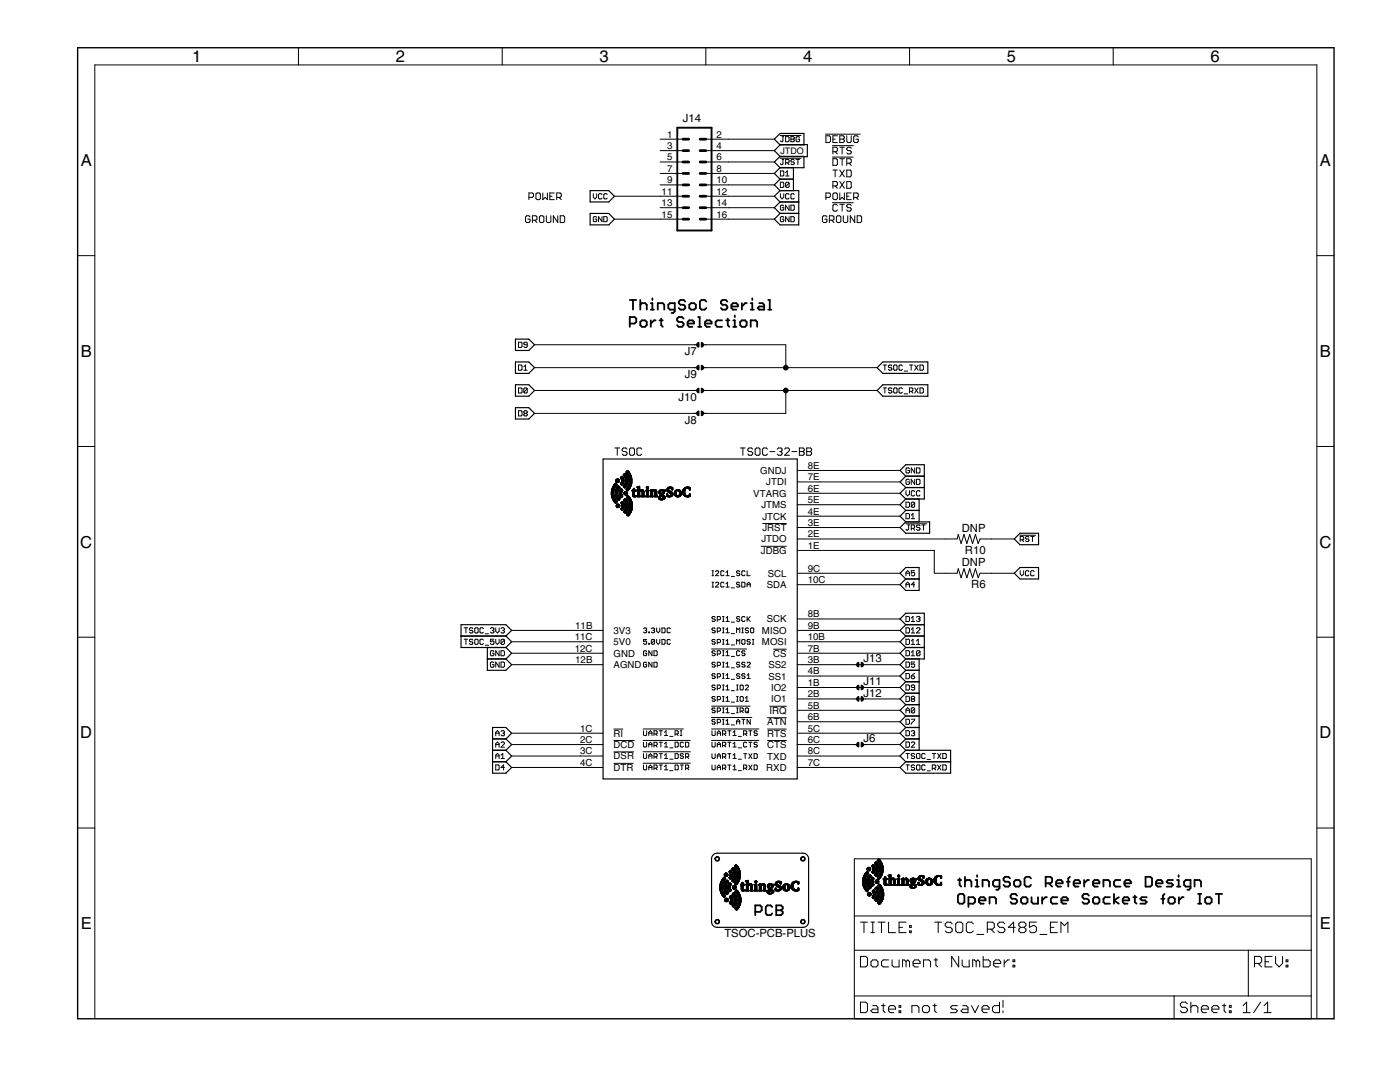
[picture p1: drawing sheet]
<svg xmlns="http://www.w3.org/2000/svg" width="279mm" height="216mm" viewBox="0 0 279 216" stroke-linecap="round" stroke-linejoin="round" font-family="sans-serif">
<defs><g id="words">
<g font-size="3.8">
<text x="38.3" y="12.4">1</text>
<text x="79" y="12.4">2</text>
<text x="119.6" y="12.4">3</text>
<text x="160.3" y="12.4">4</text>
<text x="200.9" y="12.4">5</text>
<text x="241.6" y="12.4">6</text>
<text x="16.1" y="33.2">A</text>
<text x="263.4" y="33.2">A</text>
<text x="16.1" y="71.2">B</text>
<text x="263.4" y="71.2">B</text>
<text x="16" y="109.3">C</text>
<text x="263.3" y="109.3">C</text>
<text x="16" y="147.3">D</text>
<text x="263.3" y="147.3">D</text>
<text x="16.1" y="185.4">E</text>
<text x="263.4" y="185.4">E</text>
</g>
<g font-size="2.6">
<text x="136.3" y="24.4">J14</text>
<text x="136.7" y="70.8">J7</text>
<text x="136.7" y="75.4">J9</text>
<text x="135.4" y="80">J10</text>
<text x="136.7" y="84.5">J8</text>
<text x="191.9" y="106.2">DNP</text>
<text x="191.9" y="113">DNP</text>
<text x="192.6" y="110.5">R10</text>
<text x="193.8" y="117.3">R6</text>
<text x="172.3" y="136.7">J11</text>
<text x="172.3" y="132.2">J13</text>
<text x="172.3" y="139">J12</text>
<text x="172.3" y="148.1">J6</text>
<text x="144.6" y="187">TSOC-PCB-PLUS</text>
</g>
<g font-size="2.2">
<text x="133.1" y="27.5">1</text>
<text x="133.1" y="29.7">3</text>
<text x="143" y="27.5">2</text>
<text x="143" y="29.7">4</text>
<text x="133.1" y="32">5</text>
<text x="133.1" y="34.3">7</text>
<text x="143" y="32">6</text>
<text x="143" y="34.3">8</text>
<text x="132" y="38.8">11</text>
<text x="132" y="41.1">13</text>
<text x="133.1" y="36.6">9</text>
<text x="143" y="36.6">10</text>
<text x="143" y="38.8">12</text>
<text x="143" y="41.1">14</text>
<text x="132" y="43.4">15</text>
<text x="143" y="43.4">16</text>
<text x="151.7" y="94.6">GNDJ</text>
<text x="161.2" y="95.8">7E</text>
<text x="161.2" y="93.6">8E</text>
<text x="150.3" y="99.1">VTARG</text>
<text x="151.9" y="101.4">JTMS</text>
<text x="152.9" y="96.8">JTDI</text>
<text x="161.2" y="100.4">5E</text>
<text x="161.2" y="98.1">6E</text>
<text x="152.2" y="106">JRST</text>
<text x="152.2" y="103.7">JTCK</text>
<text x="161.2" y="107.2">2E</text>
<text x="161.2" y="105">3E</text>
<text x="161.2" y="102.7">4E</text>
<text x="151.8" y="110.5">JDBG</text>
<text x="151.9" y="108.2">JTDO</text>
<text x="161.2" y="109.5">1E</text>
<text x="153" y="117.4">SDA</text>
<text x="153.2" y="115.1">SCL</text>
<text x="161.2" y="116.3">10C</text>
<text x="161.2" y="114.1">9C</text>
<text x="114.8" y="125.5">11B</text>
<text x="153" y="124.2">SCK</text>
<text x="161.2" y="125.5">9B</text>
<text x="161.2" y="123.2">8B</text>
<text x="114.7" y="130">12C</text>
<text x="114.7" y="127.7">11C</text>
<text x="122.4" y="131">GND</text>
<text x="122.4" y="126.5">3V3</text>
<text x="122.4" y="128.7">5V0</text>
<text x="152.1" y="128.8">MOSI</text>
<text x="152.1" y="126.5">MISO</text>
<text x="154.3" y="131">CS</text>
<text x="161.2" y="130">7B</text>
<text x="161.2" y="127.7">10B</text>
<text x="114.8" y="132.3">12B</text>
<text x="122.4" y="133.3">AGND</text>
<text x="153.3" y="133.3">SS2</text>
<text x="153.3" y="135.6">SS1</text>
<text x="153.9" y="137.9">IO2</text>
<text x="161.2" y="136.9">1B</text>
<text x="161.2" y="132.3">3B</text>
<text x="161.2" y="134.6">4B</text>
<text x="153.6" y="142.4">IRQ</text>
<text x="153.9" y="140.2">IO1</text>
<text x="161.2" y="143.7">6B</text>
<text x="161.2" y="139.1">2B</text>
<text x="161.2" y="141.4">5B</text>
<text x="115.8" y="146">1C</text>
<text x="115.8" y="148.3">2C</text>
<text x="122.4" y="147">RI</text>
<text x="122.4" y="149.3">DCD</text>
<text x="153.1" y="144.7">ATN</text>
<text x="153.1" y="147">RTS</text>
<text x="153.1" y="149.3">CTS</text>
<text x="161.2" y="146">5C</text>
<text x="161.2" y="148.3">6C</text>
<text x="115.8" y="150.5">3C</text>
<text x="115.8" y="152.8">4C</text>
<text x="122.4" y="151.5">DSR</text>
<text x="122.4" y="153.8">DTR</text>
<text x="152.9" y="153.8">RXD</text>
<text x="153.1" y="151.6">TXD</text>
<text x="161.2" y="150.5">8C</text>
<text x="161.2" y="152.8">7C</text>
</g>
<text font-size="2.1" x="155.7" y="30.7">JTDO</text>
</g></defs>
<g fill="none" stroke="#000" stroke-width=".2">
<path d="M59.6 9.5v3.5M100.2 9.5v3.5M140.9 9.5v3.5M181.5 9.5v3.5M222.2 9.5v3.5M105.6 39.4h.6l.3-.2v-.5l-.3-.2h-.6v1.3M107 38.7l.2-.2h.4l.2 .2v.9l-.2 .2h-.4l-.2-.2zM108.3 38.5v1.3l.5-.4 .4 .4v-1.3M109.7 39.2h.5M110.6 38.5h-.9v1.3h.9M111.1 39.4h.7l.2-.2v-.5l-.2-.2h-.7v1.3M111.5 39.4l.5 .4"/>
<path d="M118.4 38.7v.6l.3 .4 .4-.4v-.6M120.1 38.8l-.1-.1h-.4l-.2 .1v.7l.2 .2h.4l.1-.2M121.2 38.8l-.2-.1h-.3l-.2 .1v.7l.2 .2h.3l.2-.2M122.6 39.2h13.7M131.7 32.3h4.6M131.7 27.8h4.6M131.7 30.1h4.6M131.7 34.6h4.6M131.7 36.9h4.6M140.9 32.3h13.6M140.9 27.8h13.6M140.9 30.1h13.6"/>
<path d="M140.9 34.6h13.6M140.9 36.9h13.6M140.9 39.2h13.6M155.7 31.6h4.2M155.7 27h4.2M155.7 34.1h.6l.1 .2v.6l-.1 .2h-.6zM155.7 36.4h.6l.1 .2v.6l-.1 .2h-.6zM155.7 38.7v.6l.4 .4 .3-.4v-.6M156.1 31.8h.3M156.1 27.3h.3M156.3 31.8v.9l-.2 .2-.4-.2M156.3 27.3v.8l-.2 .2-.4-.2"/>
<path d="M156.8 27.3h.5l.2 .1v.7l-.2 .2h-.5zM156.8 32.5h.5l.2-.2v-.3l-.2-.2h-.5v1.1M156.8 35.1h.7M156.8 34.4l.3-.3v1M157.1 32.5l.4 .4M157.5 36.6l-.2-.2h-.3l-.2 .2v.6M157.5 38.8l-.2-.1h-.3l-.2 .1v.7l.2 .2h.3l.2-.2M157.5 36.6v.6l-.2 .2h-.3l-.2-.2M157.5 36.6l-.7 .6M157.8 27.3h.5l.2 .1-.2 .4 .2 .3-.2 .2h-.5zM157.8 27.8h.5M158.5 32l-.2-.2h-.3l-.2 .2 .2 .3h.3l.2 .2-.2 .4h-.3l-.2-.2"/>
<path d="M158.5 38.8l-.2-.1h-.3l-.2 .1v.7l.2 .2h.3l.2-.2M158.9 31.8h.7M159.2 31.8v1.1M159.6 27.4l-.2-.1h-.3l-.2 .1v.7l.2 .2h.3l.2-.2v-.3h-.4M164.8 26.8h6.9M164.8 39.4h.7l.2-.2v-.5l-.2-.2h-.7v1.3M164.8 27.1h.7l.2 .2v.9l-.2 .2h-.7zM166.1 29.1h4.2M166.1 31.3h4.2M166.2 27.8h.5M166.2 38.7l.3-.2h.4l.2 .2v.9l-.2 .2h-.4l-.3-.2zM166.2 30.3h.7l.2-.2v-.5l-.2-.2h-.7v1.3"/>
<path d="M166.2 31.7h.7l.2 .2v.9l-.2 .2h-.7zM166.2 37.1h.7l.2-.2v-.5l-.2-.2h-.7v1.4M166.2 33.9h.9M166.7 30.3l.4 .4M166.7 33.9v1.4M166.7 37.1l.4 .5M167.1 27.1h-.9v1.3h.9M167.6 27.8h.7M167.6 27.1h.7l.2 .2-.2 .5 .2 .4-.2 .2h-.7zM167.6 38.5v1.3l.5-.4 .4 .4v-1.3M167.6 29.4h.9M167.6 31.7h.9"/>
<path d="M167.6 33.9l.9 1.4M167.6 36.2l.9 1.4M168.1 29.4v1.3M168.1 31.7v1.3M168.5 33.9l-.9 1.4M168.5 36.2l-.9 1.4M169 39.2h.4M169 27.1v1.1l.2 .2h.5l.2-.2v-1.1M169 32.6h.7l.2-.3v-.4l-.2-.2h-.7v1.3M169 33.9h.7l.2 .3v.9l-.2 .2h-.7zM169 36.2h.7l.2 .2v.9l-.2 .3h-.7zM169.4 32.6l.5 .4"/>
<path d="M169.9 29.6l-.2-.2h-.5l-.2 .2 .2 .5h.5l.2 .2v.2l-.2 .2h-.5l-.2-.2M169.9 38.5h-.9v1.3h.9M170.4 39.4h.6l.3-.2v-.5l-.3-.2h-.6v1.3M170.8 39.4l.5 .4M171.3 27.3l-.3-.2h-.4l-.2 .2v.9l.2 .2h.4l.3-.2v-.4h-.5M15.5 51h3.4M105.8 43.3l-.2-.2h-.5l-.2 .2v.9l.2 .2h.5l.2-.2v-.5h-.5M106.3 43.9h.6l.3-.2v-.4l-.3-.2h-.6v1.3M106.7 43.9l.5 .5M107.9 43.1h.4l.2 .2v.9l-.2 .2h-.4l-.2-.2v-.9zM109 43.1v1.1l.3 .2h.4l.2-.2v-1.1M111.3 43.1v1.3l-.9-1.3v1.3"/>
<path d="M111.8 43.1h.7l.2 .2v.9l-.2 .2h-.7zM119.1 43.4l-.2-.2h-.3l-.2 .2v.7l.2 .1h.3l.2-.1v-.4h-.4M120.1 43.2v1l-.7-1v1M120.5 43.2h.5l.2 .2v.7l-.2 .1h-.5zM122.6 43.7h13.7M131.7 41.4h4.6M140.9 43.7h13.6M140.9 41.4h13.6M156.4 43.4l-.1-.2h-.4l-.2 .2v.7l.2 .1h.4l.1-.1v-.4h-.3M156.4 41.1l-.1-.2h-.4l-.2 .2v.7l.2 .2h.4l.1-.2v-.4h-.3M157.5 40.9v1.1l-.7-1.1v1.1M157.5 43.2v1l-.7-1v1"/>
<path d="M157.8 43.2h.5l.2 .2v.7l-.2 .1h-.5zM157.8 40.9h.5l.2 .2v.7l-.2 .2h-.5zM165 43.3l-.2-.2h-.4l-.3 .2v.9l.3 .2h.4l.2-.2v-.5h-.4M165.5 43.9h.7l.2-.2v-.4l-.2-.2h-.7v1.3M166 43.9l.4 .5M166.1 40.4h4.2M167.1 41l-.2-.2h-.4l-.3 .2v.9l.3 .2h.4l.2-.2M167.1 43.1h.5l.2 .2v.9l-.2 .2h-.5l-.2-.2v-.9zM167.6 40.8h.9M168.1 40.8v1.3M168.3 43.1v1.1l.2 .2h.5l.2-.2v-1.1M169.9 41l-.2-.2h-.5l-.2 .2 .2 .4h.5l.2 .3-.2 .4h-.5l-.2-.2"/>
<path d="M170.6 43.1v1.3l-.9-1.3v1.3M171.1 43.1h.6l.3 .2v.9l-.3 .2h-.6zM262.8 51h3.4M103.5 68.3h.5l.2 .2v.7l-.2 .1h-.5zM103.5 72.8h.5l.2 .2v.7l-.2 .2h-.5zM103.5 77.4h.5l.2 .2v.7l-.2 .1h-.5zM104.5 73.9h.7M104.5 73.2l.4-.4v1.1M105.2 68.8h-.5l-.2-.2 .2-.3h.4l.1 .2v.7l-.1 .1h-.4l-.2-.1M105.2 77.6v.7l-.1 .1h-.4l-.2-.1M105.2 77.6l-.1-.2h-.4l-.2 .2v.7M105.2 77.6l-.7 .7"/>
<path d="M106.7 68.8h31.9M106.7 77.9h31.9M106.7 73.4h31.9M140.9 68.8h15.9v4.6M140.9 77.9h34.1M140.9 73.4h34.1M156.8 77.9v4.6h-15.9M176.3 77.4h.6M176.3 72.8h.6M176.6 72.8v1.1M176.6 77.4v1M178 77.6l-.2-.2h-.3l-.2 .2 .2 .3h.3l.2 .2-.2 .3h-.3l-.2-.1"/>
<path d="M178 73l-.2-.2h-.3l-.2 .4 .2 .2h.3l.2 .3-.2 .2h-.3l-.2-.2M178.4 77.6l.1-.2h.4l.1 .2v.7l-.1 .1h-.4l-.1-.1zM178.5 72.8h.4l.1 .2v.7l-.1 .2h-.4l-.1-.2v-.7zM180.1 77.6l-.2-.2h-.3l-.2 .2v.7l.2 .1h.3l.2-.1M180.1 73l-.2-.2h-.3l-.2 .2v.7l.2 .2h.3l.2-.2M180.4 78.6h.7M180.4 74h.7M181.5 78.1h.5l.2-.2v-.3l-.2-.2h-.5v1M181.5 72.8h.7M181.8 72.8v1.1M181.8 78.1l.4 .3M182.5 77.4l.7 1"/>
<path d="M182.5 72.8l.7 1.1M183.2 77.4l-.7 1M183.2 72.8l-.7 1.1M183.6 72.8h.5l.2 .2v.7l-.2 .2h-.5zM183.6 77.4h.5l.2 .2v.7l-.2 .1h-.5zM15.5 89.1h3.4M103.5 82h.5l.2 .1v.7l-.2 .2h-.5zM104.7 82.5l-.2-.2 .2-.3h.4l.1 .1-.1 .4M104.7 82.5l-.2 .2 .2 .3h.4l.1-.2-.1-.3M104.7 82.5h.4M106.7 82.5h31.9M122.7 89.4h1"/>
<path d="M123.2 89.4v1.4M125.1 89.6l-.2-.2h-.5l-.2 .2v.3l.2 .2h.5l.2 .3v.2l-.2 .2h-.5l-.2-.2M125.9 89.4h.5l.2 .2v1l-.2 .2h-.5l-.3-.2v-1zM128.1 89.6l-.3-.2h-.5l-.2 .2v1l.2 .2h.5l.3-.2M147.8 89.4h.9M148.3 89.4v1.4M150.2 89.6l-.2-.2h-.5l-.3 .2v.3l.3 .2h.5l.2 .3v.2l-.2 .2h-.5l-.3-.2M150.7 89.6l.3-.2h.4l.3 .2v1l-.3 .2h-.4l-.3-.2zM153.2 89.6l-.3-.2h-.5l-.2 .2v1l.2 .2h.5l.3-.2M153.6 90.1h1M155.1 89.6l.3-.2h.5l.2 .2v.3l-.2 .2M155.6 90.1h.3"/>
<path d="M155.9 90.1l.2 .3v.2l-.2 .2h-.5l-.3-.2M156.6 89.6l.2-.2h.5l.3 .2v.3l-1 .9h1M158.1 90.1h.9M159.1 93.9h20.5M159.1 96.2h20.5M159.1 98.4h20.5M159.5 89.4h.8l.2 .2v.3l-.2 .2 .2 .3v.2l-.2 .2h-.8zM159.5 90.1h.8M161 89.4h.7l.3 .2v.3l-.3 .2 .3 .3v.2l-.3 .2h-.7zM161 90.1h.7M180.8 97.9v.7l.3 .4 .4-.4v-.7M181.5 93.5l-.2-.1h-.3l-.2 .1v.7l.2 .2h.3l.2-.2v-.3h-.4"/>
<path d="M181.5 95.8l-.2-.2h-.3l-.2 .2v.7l.2 .2h.3l.2-.2v-.3h-.4M182.5 93.4v1l-.6-1v1M182.5 95.6v1.1l-.6-1.1v1.1M182.5 98.1l-.1-.2h-.4l-.1 .2v.7l.1 .2h.4l.1-.2M182.9 93.4h.5l.2 .1v.7l-.2 .2h-.5zM182.9 95.6h.5l.2 .2v.7l-.2 .2h-.5zM183.6 98.1l-.2-.2h-.3l-.2 .2v.7l.2 .2h.3l.2-.2M262.8 89.1h3.4M142.1 114.9h.3M142.1 113.9h.3M142.1 117.1h.3M142.1 116.2h.3"/>
<path d="M142.3 113.9v1M142.3 116.2v.9M142.8 114.1l.2-.2h.3l.1 .2v.1l-.6 .7h.6M142.8 116.4l.2-.2h.3l.1 .2-.6 .7h.6M144.5 114.1l-.2-.2h-.3l-.2 .2v.6l.2 .2h.3l.2-.2M144.5 116.4l-.2-.2h-.3l-.2 .2v.6l.2 .1 .5-.1M144.9 114.9h.6M144.9 114.2l.3-.3v1M144.9 116.5l.3-.3v.9M144.9 117.1h.6M145.9 115h.7M145.9 117.3h.7"/>
<path d="M147.6 114.1l-.1-.2h-.3l-.2 .3 .5 .2 .1 .3-.1 .2h-.3l-.2-.2M147.6 116.4l-.1-.2h-.3l-.2 .3 .2 .2h.3l.1 .3-.1 .1-.5-.1M148 116.2h.5l.2 .2v.6l-.2 .1h-.5zM148.7 114.1l-.2-.2h-.3l-.2 .2v.6l.2 .2h.3l.2-.2M149.1 116.7h.6M149.1 113.9v1h.6M149.1 117.1v-.6l.3-.3 .3 .3v.6M151.8 109h5.2M152.1 104.5h4.9M159.1 107.5h31.9l.2-.9 .6 1.9 .6-1.9 .6 1.9 .5-1.9 .6 1.9 .6-1.9 .5 1.9 .4-1h6.8M159.1 114.4h20.5M159.1 109.8h27.4v4.6h4.5l.2-.9 .6 1.8 .6-1.8 .6 1.8 .5-1.8 .6 1.8 .6-1.8 .5 1.8 .4-.9h6.8"/>
<path d="M159.1 116.7h20.5M159.1 105.3h20.5M159.1 103h20.5M159.1 100.7h20.5M180.8 104.5h4.2M180.8 100.2h.5l.2 .2v.6l-.2 .2h-.5zM180.8 102.5h.5l.2 .2v.6l-.2 .2h-.5zM180.8 114.9v-.7l.3-.3 .4 .3v.7M180.8 117.2v-.7l.3-.3 .4 .3v.7M180.8 114.4h.7M180.8 116.7h.7M181.1 104.8h.4"/>
<path d="M181.3 104.8v.8l-.2 .2-.3-.2M181.9 105.4h.5l.1-.1v-.4l-.1-.1h-.5v1M181.9 102.8l.3-.3v1M181.9 103.5h.6M182.2 105.4l.3 .4M182.5 100.4l-.1-.2h-.4l-.1 .2v.6M182.5 113.9h-.6v.5l.3-.2 .3 .2v.3l-.1 .2h-.4l-.1-.2M182.5 100.4v.6l-.1 .2h-.4l-.1-.2M182.5 116.7h-.6l.5-.5v1M182.5 100.4l-.6 .6M183.6 104.9l-.2-.1h-.3l-.2 .1 .2 .4h.3l.2 .1-.2 .4h-.3l-.2-.2M184 104.8h.6"/>
<path d="M184.3 104.8v1M203.6 106.8h3.1M203.6 107.7h.5l.2-.2v-.3l-.2-.2h-.5v1.1M203.6 113.9v.7l.3 .3 .4-.3v-.7M203.9 107.7l.4 .4M205.3 107.2l-.1-.2h-.4l-.1 .2 .1 .3h.4l.1 .2-.1 .4h-.4l-.1-.2M205.3 114l-.1-.1h-.4l-.1 .1v.7l.1 .2h.4l.1-.2M205.7 107h.7M206.1 107v1.1M206.4 114l-.2-.1h-.3l-.2 .1v.7l.2 .2h.3l.2-.2M15.5 127.1h3.4M92.6 125.3h.7"/>
<path d="M92.6 127.6h.7M93 125.3v1M93 127.6v1M94.4 125.4l-.2-.1h-.3l-.2 .1 .2 .4h.3l.2 .3-.2 .2h-.3l-.2-.2M94.4 127.7l-.2-.1h-.3l-.2 .1 .2 .4h.3l.2 .1-.2 .4h-.3l-.2-.2M94.7 125.4l.2-.1h.3l.2 .1v.7l-.2 .2h-.3l-.2-.2zM94.7 127.7l.2-.1h.3l.2 .1v.7l-.2 .2h-.3l-.2-.2zM96.5 125.4l-.2-.1h-.4l-.1 .1v.7l.1 .2h.4l.2-.2M96.5 127.7l-.2-.1h-.4l-.1 .1v.7l.1 .2h.4l.2-.2M96.8 128.8h.7M96.8 126.5h.7M97.9 125.4l.1-.1h.4l.2 .1-.2 .4"/>
<path d="M98.2 125.8h.2M98.4 125.8l.2 .2-.2 .3h-.4l-.1-.2M98.6 130l-.2-.2h-.4l-.1 .2v.7l.1 .2h.4l.2-.2v-.4h-.4M98.6 127.6h-.7v.5l.3-.2 .4 .2v.3l-.2 .2h-.4l-.1-.2M98.6 132.3l-.2-.2h-.4l-.1 .2v.7l.1 .1h.4l.2-.1v-.4h-.4M98.9 125.3v.7l.4 .3 .3-.3v-.7M98.9 127.6v.6l.4 .4 .3-.4v-.6M99.6 129.8v1.1l-.7-1.1v1.1M99.6 132.1v1l-.7-1v1M100 129.8h.5l.2 .2v.7l-.2 .2h-.5zM100 132.1h.5l.2 .2v.7l-.2 .1h-.5zM100 125.4l.2-.1h.3l.2 .1-.2 .4"/>
<path d="M100.3 125.8h.2M100.5 125.8l.2 .2-.2 .3h-.3l-.2-.2M100.7 127.7l-.2-.1h-.3l-.2 .1v.7M100.7 127.7v.7l-.2 .2h-.3l-.2-.2M100.7 127.7l-.7 .7M102.1 130.3h18.3M102.1 132.6h18.3M102.1 128.1h18.3M102.1 125.8h18.3M128.4 125.5l.5-.2 .2 .2-.2 .3M128.7 125.8h.2M128.9 125.8l.2 .1-.2 .4-.5-.2"/>
<path d="M129.1 130l-.2-.1h-.3l-.2 .1v.7l.2 .1h.3l.2-.5h-.4M129.1 132.3l-.2-.2h-.3l-.2 .2v.6l.5 .2 .2-.5h-.4M129.1 127.6h-.7v.5l.3-.2 .4 .2-.2 .4h-.3l-.2-.1M129.5 126.1h.1v.2h-.1zM129.5 128.4h.1v.1h-.1zM130 125.5l.5-.2 .1 .2-.1 .3M130.1 129.9v.9l-.6-.9v.9M130.1 132.1v1l-.6-1v1M130.3 125.8h.2M130.5 125.8l.1 .1-.1 .4-.5-.2M130.5 132.1h.5l.1 .2v.6l-.1 .2h-.5zM130.5 129.9h.5l.1 .1v.7l-.1 .1h-.5z"/>
<path d="M130.6 127.7l-.1-.1-.5 .1v.7M130.6 127.7v.7l-.1 .1h-.3l-.2-.1M130.6 127.7l-.6 .7M131 127.6v.6l.4 .3 .3-.3v-.6M131 125.3v.6l.4 .4 .3-.4v-.6M132.1 125.3h.5l.1 .2v.6l-.1 .2h-.5zM132.1 127.6h.5l.1 .1v.7l-.1 .1h-.5zM133.8 125.5l-.2-.2-.5 .2v.6l.2 .2 .5-.2M133.8 127.7l-.2-.1-.5 .1v.7l.2 .1h.3l.2-.1M142 129.5h7M142.7 130l-.1-.1h-.3l-.2 .1 .2 .3 .4 .2-.1 .3h-.3l-.2-.1M142.7 132.3l-.1-.2h-.3l-.2 .4 .2 .1h.3l.1 .3-.1 .2-.5-.2"/>
<path d="M142.7 123.2l-.1-.2h-.3l-.2 .2 .2 .3 .4 .2-.1 .3h-.3l-.2-.2M142.7 125.5l-.1-.2-.5 .2 .2 .3 .4 .1-.1 .4-.5-.2M142.7 136.9l-.1-.2h-.3l-.2 .2 .2 .3h.3l.1 .2-.1 .3h-.3l-.2-.2M142.7 139.1l-.1-.1h-.3l-.2 .3 .2 .2h.3l.1 .3-.1 .1-.5-.1M142.7 134.6l-.1-.2-.5 .2 .2 .3h.3l.1 .2-.1 .3h-.3l-.2-.2M142.7 127.7l-.1-.1-.5 .1 .2 .4h.3l.1 .1-.1 .3h-.3l-.2-.1M143.2 135.1h.4l.2-.2v-.3l-.2-.2h-.4v1M143.2 137.4h.4l.2-.2v-.3l-.2-.2h-.4v1M143.2 123.7h.4l.2-.2v-.3l-.2-.2h-.4v1M143.2 125.9h.4l.2-.1v-.3l-.2-.2h-.4v1M143.2 128.2h.4l.2-.1v-.4l-.2-.1h-.4v.9M143.2 130.5h.4l.2-.2v-.3l-.2-.1h-.4v.9"/>
<path d="M143.2 132.8h.4l.2-.2v-.3l-.2-.2h-.4v1M143.2 139.6h.4l.2-.1v-.4l-.2-.1h-.4v.9M144.2 133.1h.3M144.2 126.3h.3M144.2 134.4h.3M144.2 129.9h.3M144.2 130.8h.3M144.2 127.6h.3M144.2 128.5h.3M144.2 125.3h.3M144.2 123h.3M144.2 124h.3"/>
<path d="M144.2 139h.3M144.2 139.9h.3M144.2 136.7h.3M144.2 137.7h.3M144.2 132.1h.3M144.2 135.4h.3M144.4 123v1M144.4 125.3v1M144.4 127.6v.9M144.4 129.9v.9M144.4 132.1v1M144.4 134.4v1"/>
<path d="M144.4 136.7v1M144.4 139v.9M144.9 133.1h.6M144.9 126.3h.6M144.9 123.3l.3-.3v1M144.9 125.6l.3-.3v1M144.9 127.9l.3-.3v.9M144.9 130.2l.3-.3v.9M144.9 132.5l.3-.4v1M144.9 134.7l.3-.3v1M144.9 137l.3-.3v1M144.9 139.3l.3-.3v.9"/>
<path d="M144.9 130.8h.6M144.9 128.5h.6M144.9 124h.6M144.9 139.9h.6M144.9 137.7h.6M144.9 135.4h.6M145.9 131h.7M145.9 128.7h.7M145.9 126.4h.7M145.9 124.1h.7M145.9 137.8h.7M145.9 133.3h.7"/>
<path d="M145.9 135.6h.7M147 126.3v-1l.3 .3 .3-.3v1M147 128.5v-.9l.3 .3 .3-.3v.9M147 139h.3M147 139.9h.3M147 136.7h.3M147 137.7h.3M147.2 136.7v1M147.2 139v.9M147.6 132.3l-.1-.2h-.3l-.2 .4 .2 .1h.3l.1 .3-.1 .2-.5-.2M147.6 123.2l-.1-.2h-.3l-.2 .3 .2 .2h.3l.1 .3-.1 .2h-.3l-.2-.2M147.6 134.6l-.4-.2-.2 .3 .5 .2 .1 .3-.1 .2h-.3l-.2-.2"/>
<path d="M147.6 130l-.1-.1h-.3l-.2 .1v.7l.2 .1h.3l.1-.1M147.8 136.7h.4l.1 .2v.6l-.1 .2h-.4l-.1-.2v-.6zM147.8 139h.4l.1 .1v.7l-.1 .1-.5-.1v-.7zM148 126.3h.4M148 127.7l.2-.1 .5 .1v.7l-.2 .1h-.3l-.2-.1zM148 125.3h.4M148.2 125.3v1M148.7 130l-.2-.1h-.3l-.2 .1 .2 .3 .5 .2-.2 .3h-.3l-.2-.1M148.7 132.3l-.2-.2h-.3l-.2 .4 .2 .1h.3l.2 .3-.2 .2-.5-.2M148.7 134.6l-.2-.2-.5 .2 .2 .3h.3l.2 .2-.2 .3h-.3l-.2-.2M148.7 123.2l-.2-.2h-.3l-.2 .2v.6l.2 .2h.3l.2-.2M148.7 139.3l.4-.3v.9"/>
<path d="M148.7 136.9l.2-.2h.3l.2 .2-.7 .8h.7M148.7 139.9h.7M149.1 132.3l.1-.2h.4l.1 .2-.6 .8h.6M149.1 123v1M149.1 135.4h.6M149.1 134.7l.3-.3v1M149.2 123.5l.5 .5M149.4 125.5l-.2-.2-.5 .2 .2 .3 .5 .1-.2 .4-.5-.2M149.7 127.7l-.1-.1-.5 .1 .1 .4h.4l.1 .1-.1 .3h-.4l-.1-.1M149.7 123l-.6 .7M149.8 125.5l.1-.2 .5 .2v.6l-.1 .2-.5-.2zM150.1 127.6h.4"/>
<path d="M150.1 128.5h.4M150.3 127.6v.9M154.3 129.5h2.7M159.1 130.3h20.5M159.1 132.6h12.1M159.1 123.5h20.5M159.1 137.2h12.1M159.1 139.5h12.1M159.1 134.9h20.5M159.1 128.1h20.5M159.1 125.8h20.5M172.3 132.6h7.3"/>
<path d="M172.3 137.2h7.3M172.3 139.5h7.3M180.8 129.8h.5l.2 .2v.7l-.2 .2h-.5zM180.8 132.1h.5l.2 .2v.7l-.2 .1h-.5zM180.8 123h.5l.2 .2v.6l-.2 .2h-.5zM180.8 125.3h.5l.2 .1v.7l-.2 .2h-.5zM180.8 127.6h.5l.2 .1v.7l-.2 .2h-.5zM180.8 134.4h.5l.2 .2v.6l-.2 .2h-.5zM180.8 136.7h.5l.2 .1v.7l-.2 .2h-.5zM180.8 138.9h.5l.2 .2v.7l-.2 .2h-.5zM181.9 130.9h.6M181.9 134.9h.5l.1 .3-.1 .2h-.4l-.1-.2z"/>
<path d="M181.9 124h.6M181.9 123.3l.3-.3v1M181.9 125.6l.3-.3v1M181.9 127.9l.3-.3v1M181.9 130.2l.3-.4v1.1M181.9 126.3h.6M181.9 128.6h.6M182 139.5l-.1-.2 .1-.4h.4l.1 .2-.1 .4M182 139.5l-.1 .1 .1 .4h.4l.1-.2-.1-.3M182 139.5h.4M182.5 132.1h-.6v.5l.5-.1 .1 .1v.4l-.1 .1h-.4l-.1-.1M182.5 137.2h-.5l-.1-.2 .1-.3h.4l.1 .1v.7l-.1 .2h-.4l-.1-.2"/>
<path d="M182.5 134.4l-.6 .5M182.9 123.2l.2-.2h.3l.2 .2-.2 .3M182.9 125.4l.2-.1h.3l.2 .1v.2l-.7 .7h.7M182.9 128.6h.7M182.9 127.9l.4-.3v1M183.3 123.5h.1M183.4 123.5l.2 .2-.2 .3h-.3l-.2-.2M183.6 130l-.2-.2h-.3l-.2 .2v.7M183.6 130v.7l-.2 .2h-.3l-.2-.2M183.6 130l-.7 .7M262.8 127.1h3.4M98.9 146.8v-.7l.4-.3 .3 .3v.7"/>
<path d="M98.9 149.1v-.7l.4-.3 .3 .3v.7M98.9 151.4v-.7l.4-.4 .3 .4v.7M98.9 152.6h.5l.2 .2v.7l-.2 .1h-.5zM98.9 146.3h.7M98.9 148.6h.7M98.9 150.9h.7M100 146l.2-.2h.3l.2 .2-.2 .3M100 148.2l.2-.1h.3l.2 .1v.2l-.7 .7h.7M100 150.7l.3-.4v1.1M100 151.4h.7M100.3 146.3h.2M100.5 146.3l.2 .2-.2 .3h-.3l-.2-.2"/>
<path d="M100.7 153.1h-.7l.5-.5v1M102.1 146.3h18.3M102.1 148.6h18.3M102.1 150.9h18.3M102.1 153.1h18.3M122.4 145.5h2M122.4 147.8h4.2M122.4 150h4.1M122.4 152.3h4M128.3 150h9.5M128.3 147.7h9.5M128.3 145.5h8.1"/>
<path d="M128.3 152.3h9.5M128.4 148.1v.8l.2 .2 .5-.2v-.8M128.4 152.7v.8l.2 .1 .5-.1v-.8M128.4 150.4v.8l.2 .1h.3l.2-.1v-.8M128.4 145.8v.8l.2 .2 .5-.2v-.8M129.5 149.1v-.7l.3-.3 .3 .3v.7M129.5 146.3h.6M129.5 148.6h.6M129.5 150.9h.6M129.5 153.1h.6M129.5 146.8v-.7l.3-.3 .3 .3v.7M129.5 151.3v-.6l.3-.3 .3 .3v.6"/>
<path d="M129.5 153.6v-.6l.3-.3 .3 .3v.6M130.5 148.7h.5l.1-.4-.1-.2h-.5v1M130.5 153.3h.5l.1-.2-.1-.4h-.5v.9M130.5 151h.5l.1-.5-.1-.1h-.5v.9M130.5 146.5h.5l.1-.2-.1-.5h-.5v1M130.8 146.5l.3 .3M130.8 148.7l.3 .4M130.8 151l.3 .3M130.8 153.3l.3 .3M131.6 148.1h.6M131.6 152.7h.6M131.6 150.4h.6"/>
<path d="M131.6 145.8h.6M131.9 145.8v1M131.9 148.1v1M131.9 150.4v.9M131.9 152.7v.9M132.6 149.1h.7M132.6 153.6h.7M132.6 151.3h.7M132.6 146.8h.7M132.6 146.1l.3-.3v1M132.6 148.4l.3-.3v1M132.6 150.7l.3-.3v.9"/>
<path d="M132.6 153l.3-.3v.9M133.7 153.8h.6M133.7 151.5h.6M133.7 149.2h.6M133.7 146.9h.6M134.7 148.1h.5l.2 .2v.6l-.2 .2h-.5zM134.7 152.7h.5l.2 .1v.7l-.2 .1h-.5zM134.7 150.4h.5l.2 .1v.7l-.2 .1h-.5zM134.7 146.5h.5l.2-.2v-.3l-.2-.2h-.5v1M135 146.5l.4 .3M135.8 152.7h.6M135.8 146.8h.3"/>
<path d="M135.8 145.8h.3M135.9 145.8v1M136.1 152.7v.9M136.4 148.3l-.2-.2-.4 .2v.6l.1 .2 .5-.2M136.4 150.5l-.2-.1-.4 .1 .1 .4h.3l.2 .1-.2 .3h-.3l-.1-.1M136.8 148.1h.5l.2 .2v.6l-.2 .2h-.5zM136.8 153.3h.5l.2-.2v-.3l-.2-.1h-.5v.9M136.8 151h.5l.2-.1v-.4l-.2-.1h-.5v.9M137.1 151l.4 .3M137.1 153.3l.4 .3M142 143.2h8.1M142 140.9h7.7"/>
<path d="M142 147.7h9.4M142 145.5h9.4M142.1 148.1v.8l.2 .2 .4-.2v-.8M142.1 145.8v.8l.2 .2 .4-.2v-.8M142.1 150.4v.8l.2 .1h.3l.1-.1v-.8M142.1 152.7v.8l.2 .1 .4-.1v-.8M142.7 141.4l-.1-.1-.5 .1 .2 .3h.3l.1 .2-.1 .3h-.3l-.2-.2M142.7 143.7l-.1-.2h-.3l-.2 .2 .2 .3h.3l.1 .2-.1 .3h-.3l-.2-.2M143.2 146.3h.6M143.2 148.6h.6M143.2 150.9h.6M143.2 141.9h.4l.2-.2v-.3l-.2-.1h-.4v.9"/>
<path d="M143.2 153.1h.6M143.2 144.2h.4l.2-.2v-.3l-.2-.2h-.4v1M143.2 146.8v-.7l.3-.3 .3 .3v.7M143.2 149.1v-.7l.3-.3 .3 .3v.7M143.2 151.3v-.6l.3-.3 .3 .3v.6M143.2 153.6v-.6l.3-.3 .3 .3v.6M144.2 148.7h.5l.1-.1v-.3l-.1-.2h-.5v1M144.2 141.3h.3M144.2 146.5h.5l.1-.2v-.3l-.1-.2h-.5v1M144.2 151h.5l.1-.1v-.4l-.1-.1h-.5v.9M144.2 153.3h.5l.1-.2v-.3l-.1-.1h-.5v.9M144.2 142.2h.3"/>
<path d="M144.2 143.5h.3M144.2 144.5h.3M144.4 141.3v.9M144.4 143.5v1M144.5 153.3l.3 .3M144.5 151l.3 .3M144.5 148.7l.3 .4M144.5 146.5l.3 .3M144.9 141.6l.3-.3v.9M144.9 143.9l.3-.4v1M144.9 142.2h.6M144.9 144.5h.6"/>
<path d="M145.2 148.1h.7M145.2 152.7h.7M145.2 150.4h.7M145.2 145.8h.7M145.6 145.8v1M145.6 148.1v1M145.6 150.4v.9M145.6 152.7v.9M145.9 140.1h.7M145.9 142.4h.7M145.9 144.7h.7M146.3 149.1h.6"/>
<path d="M146.3 153.6h.6M146.3 153l.3-.3v.9M146.3 146.1l.3-.3v1M146.3 148.4l.3-.3v1M146.3 150.7l.3-.3v.9M146.3 151.3h.6M146.3 146.8h.6M147 141.3h.3M147 144h.6M147 144.5v-.6l.3-.4 .3 .4v.6M147 142.2h.3M147.2 141.3v.9"/>
<path d="M147.3 153.8h.7M147.3 151.5h.7M147.3 149.2h.7M147.3 146.9h.7M147.7 141.9h.5l.1-.2v-.3l-.1-.1h-.5v.9M148 141.9l.3 .3M148 143.5h.7M148.4 143.5v1M148.4 153.3h.5l.1-.2v-.3l-.1-.1h-.5v.9M148.4 146.5h.5l.1-.2v-.3l-.1-.2h-.5v1M148.4 150.4h.6M148.7 153.3l.3 .3"/>
<path d="M148.7 150.4v.9M148.7 146.5l.3 .3M148.7 141.4l.2-.1 .5 .1v.6l-.2 .2h-.3l-.2-.2zM149 148.3l-.1-.2-.5 .2v.6l.1 .2 .5-.2M149.1 141.9l.3 .3M149.4 148.1h.7M149.4 152.7l.7 .9M149.4 150.4l.7 .9M149.4 145.8h.7M149.7 143.5v1l-.6-1v1M149.8 145.8v1M149.8 148.1v1"/>
<path d="M150.1 152.7l-.7 .9M150.1 150.4l-.7 .9M150.5 152.7h.5l.1 .1v.7l-.1 .1h-.5zM150.5 150.4h.5l.1 .1v.7l-.1 .1h-.5zM151.1 146l-.1-.2h-.4l-.1 .3 .1 .2h.4l.1 .3-.1 .2-.5-.2M151.1 148.3l-.1-.2-.5 .2 .1 .3h.4l.1 .1-.1 .4-.5-.2M153.1 143.2h3.9M153.1 145.5h3.9M153.1 147.8h3.9M153.6 140.9h3.4M159.1 146.3h20.5M159.1 148.6h11.4"/>
<path d="M159.1 150.9h20.5M159.1 141.7h20.5M159.1 153.1h20.5M159.1 144h20.5M172.8 148.6h6.8M180.8 142.3v-.7l.3-.4 .4 .4v.7M180.8 143.5h.5l.2 .2v.7l-.2 .1h-.5zM180.8 145.8h.5l.2 .2v.6l-.2 .2h-.5zM180.8 148.1h.5l.2 .1v.7l-.2 .2h-.5zM180.8 141.7h.7M180.8 152.6h.7M180.8 150.3h.7"/>
<path d="M181.1 150.3v1.1M181.1 152.6v1M181.9 143.5h.6l-.6 1M181.9 146l.1-.2h.4l.1 .2-.1 .3M181.9 148.2l.1-.1h.4l.1 .1v.2l-.6 .7h.6M182.2 146.3h.2M182.4 146.3l.1 .2-.1 .3h-.4l-.1-.2M182.5 141.4l-.1-.2h-.4l-.1 .2v.7M182.5 150.5l-.1-.2h-.4l-.1 .4 .1 .2h.4l.1 .3-.1 .2h-.4l-.1-.2M182.5 152.8l-.1-.2h-.4l-.1 .4 .1 .1h.4l.1 .4-.1 .1h-.4l-.1-.1M182.5 141.4v.7l-.1 .2h-.4l-.1-.2M182.5 141.4l-.6 .7"/>
<path d="M182.9 150.5l.2-.2h.3l.2 .2v.7l-.2 .2h-.3l-.2-.2zM182.9 152.8l.2-.2h.3l.2 .2v.7l-.2 .1h-.3l-.2-.1zM184.6 150.5l-.1-.2h-.4l-.1 .2v.7l.1 .2h.4l.1-.2M184.6 152.8l-.1-.2h-.4l-.1 .2v.7l.1 .1h.4l.1-.1M185 153.8h.7M185 151.5h.7M186.1 153.3h.5l.2-.2v-.3l-.2-.2h-.5v1M186.1 150.3h.7M186.4 153.3l.4 .3M186.4 150.3v1.1M187.1 152.6l.7 1M187.1 150.3l.7 1.1"/>
<path d="M187.8 152.6l-.7 1M187.8 150.3l-.7 1.1M188.2 150.3h.5l.1 .2v.7l-.1 .2h-.5zM188.2 152.6h.5l.1 .2v.7l-.1 .1h-.5zM15.5 165.2h3.4M170.5 171.4h91.2v31.9h-91.2zM262.8 165.2h3.4M170.5 189.6h91.2M170.5 198.7h91.2M170.5 182.8h91.2M171.7 200h1.1l.3 .3v1.4l-.3 .4h-1.1zM171.7 190.8h1.1l.3 .4v1.4l-.3 .3h-1.1z"/>
<path d="M171.7 184h1.4M172.4 184v2.1M173.8 191.9l.4-.4h.7l.3 .4v.7l-.3 .3h-.7l-.4-.3zM173.8 184h.7M173.8 186.1h.7M174.2 184v2.1M175.2 184h1.4M175.9 184v2.1M177.3 184v2.1h1.4M177.3 191.5h-1l-.4 .4v.7l.4 .3h1M178 191.5v1.1l.4 .3h1v-1.4M179.4 185h.7"/>
<path d="M180.8 191.9v1M180.8 191.9l.4-.4 .3 .4v1M180.8 184h-1.4v2.1h1.4M180.8 191.9l-.3-.4h-.4v1.4M181.5 184.7h.4v.3h-.4zM181.5 185.8h.4v.3h-.4zM182.2 192.2h1.4v-.3l-.3-.4h-.7l-.4 .4v.7l.4 .3h.7M184.3 192.9v-1.4h1.1l.3 .4v1M186.4 191.5h.7M186.5 184h1.4M186.8 191.2v1.4l.3 .3M187.2 184v2.1"/>
<path d="M190 184.3l-.3-.3h-.7l-.4 .3v.4l.4 .3h.7l.3 .4v.4l-.3 .3h-.7l-.4-.3M190.7 184.3l.4-.3h.7l.4 .3v1.5l-.4 .3h-.7l-.4-.3zM191.3 190.8v2.1l-1.4-2.1v2.1M192 191.5v1.1l.4 .3h1v-1.4M194.2 184.3l-.3-.3h-.7l-.4 .3v1.5l.4 .3h.7l.3-.3M194.8 191.9l-.3-.4h-.4v1.4M194.8 191.9v1M194.8 191.9l.4-.4 .3 .4v1M194.9 186.5h1.4M196.2 190.8v2.1h1.1l.3-.3v-.7l-.3-.4h-1.1M197 185.4h1.1l.3-.4v-.7l-.3-.3h-1.1v2.1M197.7 185.4l.7 .7"/>
<path d="M198.3 192.2h1.4v-.3l-.3-.4h-.7l-.4 .4v.7l.4 .3h.7M199.5 200v2.1h-1.1l-.3-.4v-.7l.3-.3h1.1M200.2 199.6v1.4M200.4 191.5v1.4M200.5 184.3l-.3-.3h-.7l-.4 .3v.4l.4 .3h.7l.3 .4v.4l-.3 .3h-.7l-.4-.3M201.5 191.5h-.4l-.7 .7M202.2 192.6h.3v.3h-.3zM202.2 191.5h.3v.4h-.3zM202.6 185h-1.4l1.1-1v2.1M203.7 185l-.4-.3v-.4l.4-.3h.7l.3 .3v.4l-.3 .3M203.7 185l-.4 .4v.4l.4 .3h.7l.3-.3v-.4l-.3-.4M203.7 185h.7"/>
<path d="M206.8 184h-1.4v1l.7-.3h.4l.3 .3v.8l-.3 .3h-.7l-.4-.3M207.5 186.5h1.4M209.6 185h.7M211 184h-1.4v2.1h1.4M211.7 186.1v-2.1l.7 .7 .7-.7v2.1M234.3 198.7v4.6M237.7 200v2.1M249.1 189.6v9.1M250.4 192.2h1l.4-.3v-.7l-.4-.4h-1v2.1M251.1 192.2l.7 .7M251.6 200l-1.4 2.1M252.5 191.9h.7"/>
<path d="M253.9 190.8h-1.4v2.1h1.4M254.6 190.8v1.4l.7 .7 .7-.7v-1.4M256.7 192.6h.3v.3h-.3zM256.7 191.5h.3v.4h-.3zM18.9 203.3v-190.3h243.9v190.3M174.2 200.7h.7l.3 .3v1.1h-1l-.4-.4 .4-.3h1M175.9 200.7h.7M176.3 200.3v1.4l.3 .4M177.3 201.4h1.4v-.4l-.3-.3h-.7l-.4 .3v.7l.4 .4h.7M179.4 200.7h.4v.3h-.4zM179.4 201.7h.4v.4h-.4zM182 202.1v-1.4h1l.4 .3v1.1"/>
<path d="M184.1 201l.3-.3h.7l.4 .3v.7l-.4 .4h-.7l-.3-.4zM186.2 200.7h.7M186.5 200.3v1.4l.4 .4M191.1 200.7h-1.1l-.3 .3 .3 .4h.7l.4 .3-.4 .4h-1M192.1 200.7h.7l.4 .3v1.1h-1.1l-.3-.4 .3-.3h1.1M193.9 200.7l.7 1.4 .7-1.4M196 201.4h1.4v-.4l-.4-.3h-.7l-.3 .3v.7l.3 .4h.7M200.2 201.7v.4M237 200.3l-.4-.3h-.7l-.3 .3v.4l.3 .3h.7l.4 .4v.3l-.4 .4h-.7l-.3-.4M237.7 201l.3-.3h.7l.4 .3v1.1M239.8 201.4h1.4v-.4l-.4-.3h-.7l-.3 .3v.7l.3 .4h.7M241.9 201.4h1.3v-.4l-.3-.3h-.7l-.3 .3v.7l.3 .4h.7"/>
<path d="M243.9 200.7h.7M244.3 200.3v1.4l.3 .4M245.3 201.7h.4v.4h-.4zM245.3 200.7h.4v.3h-.4zM248.1 202.1h1.4M248.1 200.7l.7-.7v2.1M252.3 202.1h1.4M252.3 200.7l.7-.7v2.1"/>
</g>
<g fill="none" stroke="#000" stroke-width=".23">
<path d="M117.8 38h3.7l1.1 1.2-1.1 1.1h-3.7zM154.5 32.3l1.2-1.1h4.7v2.3h-4.7zM154.5 27.8l1.2-1.2h4.7v2.3h-4.7zM154.5 30.1l1.2-1.2h5.4v2.4h-5.4zM155.7 38h3.7v6.9h-3.7l-1.2-1.2 1.2-1.1M155.7 35.8l-1.2 1.1 1.2 1.1M155.7 35.8h2.6M155.7 33.5l-1.2 1.1 1.2 1.2M155.7 38l-1.2 1.2 1.2 1.1M158.3 33.5v4.5M117.8 42.6h3.7l1.1 1.1-1.1 1.2h-3.7zM155.7 42.6h3.7"/>
<path d="M155.7 40.3l-1.2 1.1 1.2 1.2M155.7 40.3h3.7M102.9 67.7h2.6l1.2 1.1-1.2 1.1h-2.6zM102.9 72.2h2.6l1.2 1.2-1.2 1.1h-2.6zM102.9 76.8h2.6l1.2 1.1-1.2 1.2h-2.6zM138.6 68.8h.4M138.6 73.4h.4M138.6 77.9h.4M140.4 68.8h.5M140.4 73.4h.5M140.4 77.9h.5M175 77.9l1.2-1.1h9v2.3h-9z"/>
<path d="M175 73.4l1.2-1.2h9v2.3h-9zM102.9 81.3h2.6l1.2 1.2-1.2 1.1h-2.6zM120.4 91.6h38.7v63.8h-38.7zM138.6 82.5h.4M140.4 82.5h.5M180.8 95l-1.2-1.1 1.2-1.2h3.7v6.9h-3.7M180.8 95h3.7M180.8 95l-1.2 1.2 1.2 1.1M180.8 97.3h3.7M180.8 99.6l-1.2 1.1 1.2 1.2M180.8 97.3l-1.2 1.1 1.2 1.2M183.4 99.6v4.5"/>
<path d="M179.6 105.3l1.2-1.2h4.7v2.3h-4.7zM179.6 114.4l1.2-1.2h2.6v4.6h-2.6l-1.2-1.1 1.2-1.2zM180.8 115.5h2.6M180.8 101.9h2.6M180.8 101.9l-1.2 1.1 1.2 1.1M202.4 107.5l1.2-1.1h3.7v2.3h-3.7zM203.6 113.2h3.7v2.3h-3.7l-1.2-1.1zM92 126.9h9M97.3 131.5h3.7M97.3 129.2v4.6h3.7l1.1-1.2-1.1-1.1M101 129.2l1.1 1.1-1.1 1.2M101 126.9l1.1-1.1-1.1-1.1h-9v4.5h9"/>
<path d="M101 126.9l1.1 1.2-1.1 1.1M171.4 137.2h.5M171.4 139.5h.5M171.4 132.6h.5M180.8 124.7l-1.2-1.2 1.2-1.1h3.7v9.1h-3.7M180.8 129.2h3.7M180.8 133.8h2.6M180.8 129.2l-1.2 1.1 1.2 1.2M180.8 124.7h3.7M180.8 124.7l-1.2 1.1 1.2 1.1M180.8 126.9h3.7M180.8 126.9l-1.2 1.2 1.2 1.1"/>
<path d="M180.8 136l-1.2 1.2 1.2 1.1M180.8 136h2.6M180.8 138.3h2.6M180.8 138.3l-1.2 1.2 1.2 1.1M180.8 133.8l-1.2 1.1 1.2 1.1M180.8 131.5l-1.2 1.1 1.2 1.2M183.4 131.5v18.2M98.3 147.4h2.7M98.3 149.7h2.7M98.3 152h2.7M101 147.4l1.1-1.1-1.1-1.1h-2.7v9.1h2.7l1.1-1.2-1.1-1.1M101 147.4l1.1 1.2-1.1 1.1"/>
<path d="M101 149.7l1.1 1.2-1.1 1.1M170.5 148.6h.5M172.3 148.6h.5M180.8 140.6h2.6M180.8 147.4h2.6M180.8 145.2h2.6M180.8 149.7h8.9v4.6h-8.9l-1.2-1.2 1.2-1.1M180.8 152h8.9M180.8 140.6l-1.2 1.1 1.2 1.2M180.8 142.9h2.6M180.8 142.9l-1.2 1.1 1.2 1.2M180.8 145.2l-1.2 1.1 1.2 1.1"/>
<path d="M180.8 147.4l-1.2 1.2 1.2 1.1M180.8 149.7l-1.2 1.2 1.2 1.1M142.4 170.5l.8-.3h17l.8 .3 .3 .4 .1 .5v12.5l-.3 .7-.4 .3-.5 .1h-17l-.8-.2-.3-.4-.1-.5v-12.5l.1-.5z"/>
</g>
<path d="M15.5 9.5h250.7v193.8h-250.7z" fill="none" stroke="#000" stroke-width=".28"/>
<g fill="#000" stroke="#000" stroke-width=".2">
<path d="M122 98.7l.5 .1zM122 98.7h.5zM122 98.6l.5 .1zM122 98.6h.5zM122 98.5l.5 .1zM122 98.5h.5zM122 98.4l.5 .1zM122 98.4h.5zM122 98.3l.5 .1zM122 98.3h.5zM122 98.2l.5 .1zM122 98.2h.5z"/>
<path d="M122 98.1l.5 .1zM122 98.1h.5zM122 98.8l.5 .1zM122 98.8h.5zM122 98l.5 .1zM122 98h.5zM122 99h.6zM122 98.9l.6 .1zM122 98.9h.5zM122 97.9l.5 .1zM122 97.9h.6zM122 97.8l.6 .1z"/>
<path d="M122.1 99.1h.5zM122.1 99l.5 .1zM122.1 99h.4zM122.1 97.8h.4zM122.1 97.8h.5zM122.1 97.7l.5 .1zM122.1 97.7h.5zM122.1 99.1l.5 .1zM122.1 99.2l.5 .1zM122.1 99.2h.5zM122.1 97.6l.5 .1zM122.1 97.6h.5z"/>
<path d="M122.1 99.3h.5zM122.1 97.5l.5 .1zM122.2 99.3l.5 .1zM122.2 99.3h.5zM122.2 97.5h.5zM122.2 99.4h.5zM122.2 97.4l.5 .1zM122.2 99.4l.5 .1zM122.2 97.4h.5zM122.2 99.5h.5zM122.2 97.3l.5 .1zM122.2 99.5l.6 .1z"/>
<path d="M122.2 97.3h.5zM122.2 97.3h.6zM122.2 97.2l.6 .1zM122.3 99.6h.5zM122.3 97.2l.5 .1zM122.3 97.2h.5zM122.3 99.6l.5 .1zM122.3 99.7h.6zM122.3 97.1l.6 .1zM122.3 99.7l.6 .1zM122.3 97.1h.6zM122.3 99.8h.6z"/>
<path d="M122.3 97l.6 .1zM122.4 97h.6zM122.4 99.8h.5zM122.4 97h.5zM122.4 99.9h.6zM122.4 99.8l.6 .1zM122.4 96.9l.6 .1zM122.4 96.9h.6zM122.4 100h.7zM122.4 99.9l.6 .1zM122.4 96.8l.7 .1zM122.5 100h.6z"/>
<path d="M122.5 96.8l.6 .1zM122.5 96.8h.6zM122.5 96.7l.7 .1zM122.6 96.7h.6zM122.6 96.6l.5 .1zM122.6 96.6l.6 .1zM122.6 96.6h.5zM122.7 96.6h.4zM122.7 96.5l.4 .1zM122.7 96.5l.3 .1zM122.7 96.5h.3zM122.8 96.5h.2z"/>
<path d="M122.8 98.7h.5zM122.8 98.6l.5 .1zM122.8 98.2h.5zM122.8 98.1l.5 .1zM122.8 98.1h.5zM122.8 96.4l.2 .1zM122.8 98.8h.5zM122.8 98.7l.5 .1zM122.8 98.6h.5zM122.8 98.5l.5 .1zM122.8 98.5h.5zM122.8 98.4l.5 .1z"/>
<path d="M122.8 98.4h.5zM122.8 98.3l.5 .1zM122.8 98.3h.5zM122.8 98.2l.5 .1zM122.8 98l.5 .1zM122.8 98h.5zM122.8 96.4l.1 .1zM122.9 98.9h.5zM122.9 98.8l.4 .1zM122.9 98h.4zM122.9 97.9l.5 .1zM122.9 97.9h.5z"/>
<path d="M122.9 99h.5zM122.9 98.9l.5 .1zM122.9 97.8l.5 .1zM122.9 95.9l.7 .1zM122.9 95.9h.7zM122.9 99l.5 .1zM122.9 97.8h.5zM122.9 97.7l.5 .1zM122.9 96h.7zM122.9 95.8l.7 .1zM122.9 99.1l.6 .1zM122.9 99.1h.5z"/>
<path d="M122.9 97.7h.5zM122.9 96.1h.7zM122.9 96l.7 .1zM122.9 95.8h.7zM122.9 95.7l.7 .1zM122.9 99.2h.6zM122.9 99.1l.5 .1zM122.9 97.6l.6 .1zM122.9 96.1l.7 .1zM123 99.2l.5 .1zM123 99.2h.5zM123 97.6l.5 .1z"/>
<path d="M123 97.6h.5zM123 95.7h.5zM123 99.3h.5zM123 97.5l.5 .1zM123 96.1l.5 .1zM123 97.5h.5zM123 96.2h.5zM123 99.3l.6 .1zM123 97.5h.6zM123 95.6l.5 .1zM123 99.4l.6 .1zM123 99.4h.6z"/>
<path d="M123 97.4l.6 .1zM123 97.4h.6zM123.1 99.4l.6 .1zM123.1 99.4h.5zM123.1 97.4l.5 .1zM123.1 97.4h.6zM123.1 95.6l.3 .1zM123.1 99.5h.6zM123.1 97.3l.6 .1zM123.1 96.2l.3 .1zM123.1 95.6h.3zM123.1 97.3h.6z"/>
<path d="M123.1 99.5l.6 .1zM123.1 97.2l.6 .1zM123.2 99.6h.5zM123.2 97.2l.5 .1zM123.2 97.2h.5zM123.2 99.6l.5 .1zM123.2 99.7h.5zM123.2 97.1l.5 .1zM123.3 99.7h.3zM123.3 97.1l.3 .1zM123.3 97.1h.3zM123.3 99.7l.3 .1z"/>
<path d="M123.3 99.8h.2zM123.3 97l.3 .1zM123.3 97l.2 .1zM123.4 99.8l.1 .1zM123.4 97h.1zM123.6 98.4l.4 .1zM123.6 98.4h.4zM123.6 98.3l.4 .1zM123.6 98.4l.5 .1zM123.6 98.4h.5zM123.6 98.7h.5zM123.6 98.6h.5z"/>
<path d="M123.6 98.5l.5 .1zM123.6 98.5h.5zM123.6 98.3l.5 .1zM123.6 98.3h.5zM123.6 98.2l.5 .1zM123.6 98.1h.5zM123.6 98.7l.5 .1zM123.6 98.6l.5 .1zM123.6 98.2h.5zM123.6 98.1l.5 .1zM123.6 98l.5 .1zM123.7 98.8l.5 .1z"/>
<path d="M123.7 98.8h.5zM123.7 98l.5 .1zM123.7 98h.5zM123.7 98.9h.5zM123.7 97.9l.5 .1zM123.7 98.9l.5 .1zM123.7 97.9h.5zM123.7 99h.6zM123.7 98.9l.6 .1zM123.7 97.9h.6zM123.7 97.8l.6 .1zM123.7 97.8h.6z"/>
<path d="M123.8 99l.5 .1zM123.8 99h.5zM123.8 97.8h.5zM123.8 99.1h.4zM123.8 99l.4 .1zM123.8 97.7l.5 .1zM123.8 97.7l.4 .1zM123.8 99.1l.4 .1zM123.8 97.7h.4zM123.8 96.5l.6 .1zM123.8 96.5h.6zM123.8 95.3l.6 .1z"/>
<path d="M123.8 95.3h.6zM123.8 99.2h.3zM123.8 97.6l.4 .1zM123.9 99.2h.2zM123.9 97.6h.2zM123.9 96.6h.4zM123.9 96.5h.5zM123.9 96.4l.5 .1zM123.9 95.4h.5zM123.9 95.2l.4 .1zM123.9 99.2l.2 .1zM123.9 97.6l.2 .1z"/>
<path d="M123.9 96.6h.5zM123.9 96.4h.5zM123.9 95.4l.5 .1zM123.9 95.2l.5 .1zM123.9 97.5l.2 .1zM123.9 95.2h.4zM123.9 99.3h.2zM123.9 96.6l.4 .1zM123.9 96.3l.5 .1zM123.9 95.5h.5zM124 96.6l.3 .1zM124 96.3l.5 .1z"/>
<path d="M124 96.3h.5zM124 95.5l.5 .1zM124 95.5h.5zM124 95.1l.3 .1zM124 96.2l.5 .1zM124 95.6h.5zM124 96.7h.2zM124 96.2h.5zM124 95.6l.5 .1zM124 95.1l.2 .1zM124 96.7l.3 .1zM124 95.1h.3z"/>
<path d="M124 96.7l.2 .1zM124 96.1l.5 .1zM124 96.1h.5zM124 96l.5 .1zM124 95.8h.5zM124 95.7l.5 .1zM124 95.7h.5zM124 95.1h.2zM124.1 96.8h.1zM124.1 96l.4 .1zM124.1 96h.4zM124.1 95.9l.4 .1z"/>
<path d="M124.1 95.9h.4zM124.1 95.8l.4 .1zM124.1 95.8h.4zM124.1 95.1h.1zM124.1 95l.1 .1zM124.4 97.1h.5zM124.4 97l.6 .1zM124.4 94.8h.6zM124.4 94.7l.5 .1zM124.4 97.1l.5 .1zM124.4 97h.6zM124.4 94.7h.5z"/>
<path d="M124.4 94.8l.6 .1zM124.5 99.8h.6zM124.5 97.2h.4zM124.5 94.7h.4zM124.5 99.8l.6 .1zM124.5 99.7l.5 .1zM124.5 96.9l.5 .1zM124.5 94.8l.5 .1zM124.5 94.6l.4 .1zM124.5 99.7h.5zM124.5 98.4h.8zM124.5 96.9l.6 .1z"/>
<path d="M124.5 96.9h.6zM124.5 94.9h.6zM124.5 94.6h.4zM124.5 99.9h.6zM124.5 98.4l.7 .1zM124.5 98.4h.7zM124.5 98.3l.7 .1zM124.5 97.2l.4 .1zM124.5 95h.6zM124.5 94.9l.6 .1zM124.5 99.6l.5 .1zM124.5 98.6h.7z"/>
<path d="M124.5 98.5l.7 .1zM124.5 98.5h.7zM124.5 98.3h.7zM124.5 96.8l.6 .1zM124.6 99.6l.3 .1zM124.6 98.6h.6zM124.6 98.2l.6 .1zM124.6 97.2l.2 .1zM124.6 96.8h.5zM124.6 95l.5 .1zM124.6 94.6h.2zM124.6 99.9h.5z"/>
<path d="M124.6 99.6h.3zM124.6 98.6l.6 .1zM124.6 98.2h.6zM124.6 97.3h.2zM124.6 94.5l.2 .1zM124.6 99.9l.6 .1zM124.6 98.1l.6 .1zM124.6 96.8h.6zM124.6 95.1h.6zM124.6 100h.6zM124.6 98.7h.5zM124.6 98.1l.5 .1z"/>
<path d="M124.6 97.3l.2 .1zM124.6 96.7l.5 .1zM124.6 95.1h.5zM124.6 94.5h.2zM124.7 99.5l.2 .1zM124.7 98.7h.4zM124.7 98.1h.4zM124.7 96.7l.5 .1zM124.7 96.7h.5zM124.7 95.1l.5 .1zM124.7 95.1h.5zM124.7 96.6l.5 .1z"/>
<path d="M124.7 95.2h.5zM124.7 99.5h.2zM124.7 96.6h.5zM124.7 95.2l.5 .1zM124.7 99.5h.1zM124.7 96.5l.5 .1zM124.7 95.3h.5zM124.7 98.7l.4 .1zM124.7 96.5h.5zM124.7 95.3l.5 .1zM124.8 98.1h.2zM124.8 96.5h.5z"/>
<path d="M124.8 96.4l.5 .1zM124.8 95.4h.5zM124.8 98.7l.2 .1zM124.8 96.4h.5zM124.8 95.4l.5 .1zM124.8 98l.2 .1zM124.8 96.2l.5 .1zM124.8 95.6h.5zM124.8 95.5l.5 .1zM124.8 96.3l.5 .1zM124.8 96.3h.5zM124.8 96.1l.5 .1z"/>
<path d="M124.8 95.7h.5zM124.8 95.5h.5zM124.8 96.2h.5zM124.8 95.6l.5 .1zM124.9 96.1h.4zM124.9 96l.4 .1zM124.9 96h.4zM124.9 95.9l.4 .1zM124.9 95.9h.4zM124.9 95.8l.4 .1zM124.9 95.8h.4zM124.9 95.7l.4 .1z"/>
<path d="M124.9 97.6l.7 .1zM124.9 94.2h.7zM124.9 97.7h.6zM124.9 97.6l.6 .1zM124.9 97.6h.7zM124.9 94.2l.7 .1zM124.9 94.2h.6zM124.9 94.1l.6 .1zM125 97.7h.5zM125 97.5l.6 .1zM125 94.3h.6zM125 94.1l.5 .1z"/>
<path d="M125 94.1h.5zM125 97.7l.5 .1zM125 99.2l.7 .1zM125 99.2h.6zM125 97.5h.6zM125 97.5h.7zM125 94.4h.7zM125 94.3l.7 .1zM125.1 99.3h.6zM125.1 99.2h.5zM125.1 99.1l.5 .1zM125.1 97.8h.3z"/>
<path d="M125.1 97.5h.6zM125.1 94.4h.6zM125.1 94l.3 .1zM125.1 97.4l.6 .1zM125.1 94h.3zM125.1 99.1h.5zM125.1 94.4l.6 .1zM125.1 99.3l.7 .1zM125.1 99.3l.6 .1zM125.1 99.1h.4zM125.1 97.8l.3 .1zM125.1 99.4h.7z"/>
<path d="M125.1 99l.4 .1zM125.1 97.8l.2 .1zM125.1 97.4h.6zM125.1 97.3l.6 .1zM125.1 94.5h.6zM125.1 94h.2zM125.2 99l.3 .1zM125.2 97.9h.1zM125.2 97.4h.5zM125.2 93.9l.1 .1zM125.2 99.4h.6zM125.2 97.3l.5 .1z"/>
<path d="M125.2 97.3h.6zM125.2 94.5l.6 .1zM125.2 99.4l.6 .1zM125.2 99h.3zM125.2 94.6h.6zM125.2 99.5h.6zM125.2 99h.2zM125.2 97.2l.6 .1zM125.2 97.2h.6zM125.2 94.6l.6 .1zM125.3 99.5h.6zM125.3 98.9l.1 .1z"/>
<path d="M125.3 97.2h.5zM125.3 94.7h.5zM125.3 99.5l.6 .1zM125.3 99.5l.5 .1zM125.3 97.1l.5 .1zM125.3 99.6h.6zM125.3 97.1l.6 .1zM125.3 97.1h.6zM125.3 94.7l.6 .1zM125.3 97l.6 .1zM125.3 94.8h.6zM125.3 99.6l.6 .1z"/>
<path d="M125.4 99.7h.5zM125.4 99.6l.5 .1zM125.4 97h.5zM125.4 94.8l.5 .1zM125.4 99.7l.5 .1zM125.4 94.9h.5zM125.4 99.8h.6zM125.4 99.7l.6 .1zM125.4 96.9l.5 .1zM125.4 95h.6zM125.4 96.9h.5zM125.4 94.9l.5 .1z"/>
<path d="M125.5 99.8l.5 .1zM125.5 96.8l.5 .1zM125.5 95l.5 .1zM125.5 95h.5zM125.5 96.8h.5zM125.5 95.1h.5zM125.5 99.9h.5zM125.5 96.7l.5 .1zM125.5 96.7h.5zM125.5 95.1l.5 .1zM125.5 100h.6zM125.5 99.9l.5 .1z"/>
<path d="M125.5 96.6l.5 .1zM125.5 96.6h.5zM125.5 95.2l.5 .1zM125.5 95.2h.5zM125.5 100h.5zM125.5 96.5l.5 .1zM125.5 95.3h.5zM125.6 96.5l.5 .1zM125.6 96.5h.5zM125.6 96.4l.5 .1zM125.6 95.4h.5zM125.6 95.3l.5 .1z"/>
<path d="M125.6 96.4h.5zM125.6 95.4l.5 .1zM125.6 96.3l.5 .1zM125.6 96.3h.5zM125.6 96.2l.5 .1zM125.6 96.2h.5zM125.6 95.7h.5zM125.6 95.6l.5 .1zM125.6 95.6h.5zM125.6 95.5l.5 .1zM125.6 95.5h.5zM125.6 96.1l.5 .1z"/>
<path d="M125.6 96.1h.5zM125.6 96l.5 .1zM125.6 96h.5zM125.6 95.9l.5 .1zM125.6 95.9h.5zM125.6 95.8l.5 .1zM125.6 95.8h.5zM125.6 95.7l.5 .1zM126.1 97.9l.9 .1zM126.1 97.9h.9zM126.1 97.8l.9 .1zM126.2 97.8l.8 .1z"/>
<path d="M126.2 97.8h.8zM126.2 97.8h.4zM126.3 97.7l.3 .1zM126.3 98.9l.7 .1zM126.3 98.9h.4zM126.3 98.8l.4 .1zM126.3 98.8h.4zM126.3 98.8h.3zM126.3 98.7l.3 .1zM126.3 98.7h.3zM126.3 98.6l.3 .1zM126.3 98.6h.3z"/>
<path d="M126.3 98.5l.3 .1zM126.3 98.5h.3zM126.3 98.4l.3 .1zM126.3 98.4h.3zM126.3 98.3l.3 .1zM126.3 98.3h.3zM126.3 98.2l.3 .1zM126.3 98.2h.3zM126.3 98.1l.3 .1zM126.3 98.1h.3zM126.3 98l.3 .1zM126.3 98h.3z"/>
<path d="M126.3 98.9l.5 .1zM126.3 97.7h.3zM126.3 99l.7 .1zM126.3 99h.7zM126.4 97.6l.2 .1zM126.4 97.6h.2zM126.4 99.1h.6zM126.4 97.5l.2 .1zM126.4 99.1h.5zM126.4 97.5h.2zM126.4 97.4l.2 .1zM126.5 99.1l.2 .1z"/>
<path d="M127.1 97.2l.6 .1zM127.1 97.2h.6zM127.1 99.1h.7zM127.1 99l.7 .1zM127.1 99h.7zM127.1 97.1l.6 .1zM127.2 97.1l.5 .1zM127.3 97.1h.4zM127.3 99h.4zM127.3 98.9l.4 .1zM127.3 98.9h.4zM127.3 98.8l.4 .1z"/>
<path d="M127.3 98.8h.4zM127.3 98.7l.4 .1zM127.3 98.7h.4zM127.3 98.6l.4 .1zM127.3 98.6h.4zM127.3 98.5l.4 .1zM127.3 98.5h.4zM127.3 98.4l.4 .1zM127.3 98.4h.4zM127.3 98.3l.4 .1zM127.3 98.3h.4zM127.3 98.2l.4 .1z"/>
<path d="M127.3 98.2h.4zM127.3 98.1l.4 .1zM127.3 98.1h.4zM127.3 98l.4 .1zM127.3 98h.4zM127.3 98h.5zM127.3 97.9l1.2 .1zM127.3 97.9h1.2zM127.3 97.9h1.1zM127.3 97.8l.4 .1zM127.3 97.8h.4zM127.3 97.7l.4 .1z"/>
<path d="M127.3 97.7h.4zM127.3 97.6l.4 .1zM127.3 97.6h.4zM127.3 97.5l.4 .1zM127.3 97.5h.4zM127.3 97.4l.4 .1zM127.3 97.4h.4zM127.3 97.3l.4 .1zM127.3 97.3h.4zM127.4 97.1h.3zM127.4 97l.3 .1zM127.5 97l.2 .1z"/>
<path d="M127.7 97.8l.7 .1zM127.8 97.8h.6zM127.9 97.7l.4 .1zM128 97.7l.3 .1zM128 99.1h.7zM128 99l.7 .1zM128 99h.7zM128 98h.5zM128 97.7h.2zM128.1 98l.4 .1zM128.1 98h.4zM128.1 98.1h.4z"/>
<path d="M128.1 99h.4zM128.2 98.9l.3 .1zM128.2 98.9h.3zM128.2 98.8l.3 .1zM128.2 98.8h.3zM128.2 98.7l.3 .1zM128.2 98.7h.3zM128.2 98.6l.3 .1zM128.2 98.6h.3zM128.2 98.5l.3 .1zM128.2 98.5h.3zM128.2 98.4l.3 .1z"/>
<path d="M128.2 98.4h.3zM128.2 98.3l.3 .1zM128.2 98.3h.3zM128.2 98.2l.3 .1zM128.2 98.2h.3zM128.2 98.1l.3 .1zM128.8 99.1h.8zM128.8 99l.8 .1zM128.8 99h.8zM128.8 97.9l.5 .1zM128.8 97.9h.5zM128.8 97.8l.5 .1z"/>
<path d="M128.9 97.8l.5 .1zM129 97.8h.4zM129 97.3l.4 .1zM129 97.3h.4zM129 97.2l.4 .1zM129 99h.4zM129 97.4h.4zM129 97.2h.4zM129 98.9l.4 .1zM129 98.9h.4zM129 98.8l.4 .1zM129 98.8h.4z"/>
<path d="M129 98.7l.4 .1zM129 98.7h.4zM129 98.6l.4 .1zM129 98.6h.4zM129 98.5l.4 .1zM129 98.5h.4zM129 98.4l.4 .1zM129 98.4h.4zM129 98.3l.4 .1zM129 98.3h.4zM129 98.2l.4 .1zM129 98.2h.4z"/>
<path d="M129 98.1l.4 .1zM129 98.1h.4zM129 98l.4 .1zM129 98h.4zM129 97.4l.4 .1zM129.1 97.4l.2 .1zM129.1 97.1l.2 .1zM129.1 97.5h.2zM129.1 97.7l.3 .1zM129.1 97.1h.2zM129.2 97.7l.1 .1zM129.7 99.1h.7z"/>
<path d="M129.7 99l.7 .1zM129.7 99h.7zM129.7 97.9l1.4 .1zM129.7 97.9l1.3 .1zM129.7 97.9h1.3zM129.7 97.8l.5 .1zM129.8 97.8l.4 .1zM129.8 97.8h.4zM129.9 97.8h.3zM129.9 99h.4zM129.9 98.9l.3 .1zM129.9 98.9h.3z"/>
<path d="M129.9 98.8l.3 .1zM129.9 98.8h.3zM129.9 98.7l.3 .1zM129.9 98.7h.3zM129.9 98.6l.3 .1zM129.9 98.6h.3zM129.9 98.5l.3 .1zM129.9 98.5h.3zM129.9 98.4l.3 .1zM129.9 98.4h.3zM129.9 98.3l.3 .1zM129.9 98.3h.3z"/>
<path d="M129.9 98.2l.3 .1zM129.9 98.2h.3zM129.9 98.1l.3 .1zM129.9 98.1h.3zM129.9 98l.3 .1zM129.9 98h.3zM129.9 98h.4zM129.9 98h.5zM129.9 97.7l.3 .1zM130 97.7l.2 .1zM130.1 97.7h.1zM130.3 97.8l.7 .1z"/>
<path d="M130.4 97.8h.6zM130.4 97.8h.5zM130.5 97.7l.4 .1zM130.6 99.1h.7zM130.6 99l.7 .1zM130.6 99h.7zM130.6 98h.4zM130.6 97.7h.2zM130.7 98h.3zM130.7 98l.4 .1zM130.7 99h.4zM130.7 98.1h.4z"/>
<path d="M130.7 98.9l.4 .1zM130.7 98.9h.4zM130.7 98.8l.4 .1zM130.7 98.8h.4zM130.7 98.7l.4 .1zM130.7 98.7h.4zM130.7 98.6l.4 .1zM130.7 98.6h.4zM130.7 98.5l.4 .1zM130.7 98.5h.4zM130.7 98.4l.4 .1zM130.7 98.4h.4z"/>
<path d="M130.7 98.3l.4 .1zM130.7 98.3h.4zM130.7 98.2l.4 .1zM130.7 98.2h.4zM130.7 98.1l.4 .1zM131.4 99.4l.4 .1zM131.4 99.4h.4zM131.4 99.5h.5zM131.4 99.3l.4 .1zM131.4 99.3h.4zM131.4 99.2l.4 .1zM131.5 99.5h.3z"/>
<path d="M131.5 99.2l.3 .1zM131.5 99.2h.3zM131.5 98.3h.3zM131.5 98.2l.3 .1zM131.5 98.2h.3zM131.5 98.1l.3 .1zM131.5 98.1h.3zM131.5 99.5h.4zM131.5 99.1l.3 .1zM131.5 98.3h.4zM131.5 99.5l.5 .1zM131.5 99.5l.4 .1z"/>
<path d="M131.5 98.3l.4 .1zM131.5 98l.3 .1zM131.5 98l.4 .1zM131.5 99.6h1zM131.5 99.1l.4 .1zM131.5 98.4h.4zM131.5 98h.4zM131.6 99.6h.9zM131.6 99.1h.2zM131.6 98.4h.3zM131.6 97.9l.3 .1zM131.6 99.1h.3z"/>
<path d="M131.6 98.4l.4 .1zM131.6 97.9h.4zM131.6 98.5h.4zM131.6 99.6l.8 .1zM131.6 99.6l.9 .1zM131.6 99l1.1 .1zM131.6 98.5l.9 .1zM131.6 97.8l.4 .1zM131.7 98.5l.7 .1zM131.7 97.8l1.2 .1zM131.7 99.7h.7zM131.7 99h.9z"/>
<path d="M131.7 98.9l.8 .1zM131.7 98.8l.5 .1zM131.7 98.6h.7zM131.7 99h1zM131.7 98.9h.7zM131.7 98.9h.6zM131.7 98.8l.3 .1zM131.7 98.8h.3zM131.7 97.8h1.2zM131.7 99l1 .1zM131.7 98.7l.2 .1zM131.7 97.8h.7z"/>
<path d="M131.7 99.7h.6zM131.7 98.7l.3 .1zM131.8 98.7h.1zM131.8 98.7h.2zM131.8 97.7l.6 .1zM131.8 98.6l.2 .1zM131.8 98.6h.5zM131.8 98.6l.4 .1zM131.8 97.7l.5 .1zM131.8 99.7l.4 .1zM132 99.1h.7zM132 97.7h.2z"/>
<path d="M132.1 99.1h.6zM132.1 98.5h.4zM132.1 97.8l.8 .1zM132.2 98.4l.3 .1zM132.2 97.9h.7zM132.2 99.5l.4 .1zM132.2 98.4h.3zM132.2 97.9l.7 .1zM132.2 99.1l.5 .1zM132.2 98.4h.4zM132.2 98h.4zM132.2 98.3l.4 .1z"/>
<path d="M132.3 99.5l.3 .1zM132.3 98.3l.3 .1zM132.3 98.3h.3zM132.3 98l.3 .1zM132.3 98h.3zM132.3 99.5h.3zM132.3 99.1l.5 .1zM132.3 98.2l.3 .1zM132.3 98.2h.3zM132.3 98.1l.3 .1zM132.3 98.1h.3zM132.3 99.5h.4z"/>
<path d="M132.3 99.2h.5zM132.4 99.5h.3zM132.4 99.4l.3 .1zM132.4 99.4h.3zM132.4 99.2h.4zM132.4 99.2l.4 .1zM132.4 99.4h.4zM132.4 99.3l.4 .1zM132.4 99.3h.4zM133 99l1 .1zM133 99h1zM133 99h1.1z"/>
<path d="M133 98.9l.5 .1zM133 98.9l.4 .1zM133 98.8l.3 .1zM133 98.8h.3zM133 98.7l.3 .1zM133 98.7h.3zM133 98.7h.2zM133 98.6l.2 .1zM133 98.6h.2zM133.1 98.9h.2zM133.1 99l.9 .1zM133.1 97.8l.4 .1z"/>
<path d="M133.1 97.8h.4zM133.1 97.7l.4 .1zM133.1 97.7h.4zM133.1 97.6l.4 .1zM133.1 97.9h.5zM133.1 97.6l.3 .1zM133.1 97.6h.3zM133.1 97.5l.4 .1zM133.1 98h.6zM133.1 97.9l.6 .1zM133.1 97.9l.5 .1zM133.1 97.5h.4z"/>
<path d="M133.1 98h.7zM133.2 99.1h.7zM133.2 97.5h.3zM133.2 97.4l.3 .1zM133.2 98l.7 .1zM133.2 98h.6zM133.2 97.4l.4 .1zM133.2 97.4h.5zM133.2 98.1h.7zM133.2 97.4h.4zM133.2 98.1h.8zM133.2 97.3l1.1 .1z"/>
<path d="M133.3 99.1h.6zM133.3 98.1h.7zM133.3 98.1l.7 .1zM133.3 97.3l1 .1zM133.3 97.3h1zM133.3 98.1l.8 .1zM133.3 98.2h.8zM133.4 99.1l.3 .1zM133.4 98.2l.8 .1zM133.4 97.2l.8 .1zM133.4 97.2l.7 .1zM133.5 98.3h.7z"/>
<path d="M133.5 97.2h.5zM133.6 97.2h.3zM133.6 98.3l.6 .1zM133.6 98.3l.7 .1zM133.7 98.9l.5 .1zM133.7 98.4h.6zM133.8 98.9l.4 .1zM133.8 98.4l.5 .1zM133.8 98.4h.5zM133.8 98.9h.4zM133.8 98.8l.4 .1zM133.8 98.5h.5z"/>
<path d="M133.9 98.5l.4 .1zM133.9 98.8l.4 .1zM133.9 97.4h.4zM133.9 98.8h.3zM133.9 98.8h.4zM133.9 98.7l.4 .1zM133.9 98.6h.4zM133.9 98.7h.4zM133.9 98.6l.4 .1zM134 97.4l.3 .1zM134 97.6h.3zM134 97.5l.3 .1z"/>
<path d="M134 97.5h.3zM134 97.7h.3zM134 97.6l.3 .1zM134.1 97.7l.1 .1zM134.6 98.6h.4zM134.6 98.5l.4 .1zM134.6 98.5h.4zM134.6 98.4l.4 .1zM134.6 98.4h.4zM134.6 98.3l.4 .1zM134.6 98.3h.4zM134.6 98.7h.4z"/>
<path d="M134.6 98.6l.4 .1zM134.6 98.2l.4 .1zM134.6 98.2h.4zM134.6 98.1l.4 .1zM134.6 98.7l.4 .1zM134.6 98.1h.4zM134.7 98.8h.3zM134.7 98l.3 .1zM134.7 98.8l.4 .1zM134.7 98h.4zM134.7 98.9h.4zM134.7 97.9l.4 .1z"/>
<path d="M134.8 98.9l.3 .1zM134.8 97.9l.3 .1zM134.8 97.9h.4zM134.8 99h.4zM134.8 99h1zM134.8 97.8l1 .1zM134.9 99h.8zM134.9 97.8l.8 .1zM134.9 97.8h.8zM134.9 99l.7 .1zM134.9 99l.8 .1zM135 99.1h.6z"/>
<path d="M135 97.7l.6 .1zM135 99.1h.5zM135.1 97.7l.4 .1zM135.1 99.1l.3 .1zM135.1 97.7h.3zM135.4 99h.4zM135.4 97.9h.4zM135.4 98.9l.4 .1zM135.4 97.9l.4 .1zM135.5 98.9h.3zM135.5 97.9l.3 .1zM135.5 98.9h.4z"/>
<path d="M135.5 98h.4zM135.5 98.8l.4 .1zM135.5 98.8h.4zM135.5 98l.4 .1zM135.6 98.7l.3 .1zM135.6 98.1h.3zM135.6 98.7h.4zM135.6 98.1l.4 .1zM135.6 98.1h.4zM135.6 98.6l.4 .1zM135.6 98.6h.4zM135.6 98.3h.4z"/>
<path d="M135.6 98.2l.4 .1zM135.6 98.2h.4zM135.6 98.5l.4 .1zM135.6 98.5h.4zM135.6 98.4l.4 .1zM135.6 98.4h.4zM135.6 98.3l.4 .1zM136.2 98.3h.5zM136.2 98.2l.5 .1zM136.2 98.2h.5zM136.2 98.1l.5 .1zM136.2 98.1h.5z"/>
<path d="M136.2 98l.5 .1zM136.2 98h.5zM136.2 98.4h.5zM136.2 98.3l.5 .1zM136.2 98.3l.4 .1zM136.2 98h.4zM136.2 97.9l.5 .1zM136.2 97.9h.5zM136.3 98.5h.4zM136.3 98.4l.4 .1zM136.3 97.9h.4zM136.3 97.8l.4 .1z"/>
<path d="M136.3 98.6h.4zM136.3 98.5l.4 .1zM136.3 97.8h.4zM136.3 97.7l.4 .1zM136.3 97.7h.4zM136.3 98.6l.5 .1zM136.3 98.6l.4 .1zM136.3 97.7h.5zM136.4 98.7h.4zM136.4 97.6l.3 .1zM136.4 97.6l.4 .1zM136.4 97.6h.4z"/>
<path d="M136.4 98.7l.4 .1zM136.4 97.5l.4 .1zM136.4 98.8h.4zM136.4 97.5h.5zM136.5 98.8h.4zM136.5 97.5h.4zM136.5 98.8l.4 .1zM136.5 98.9h.5zM136.5 97.4l.4 .1zM136.5 97.4l.5 .1zM136.6 98.9l.5 .1zM136.6 97.4h.4z"/>
<path d="M136.6 97.4h.5zM136.6 98.9l.6 .1zM136.6 99h1.2zM136.6 97.3l1.2 .1zM136.7 99h1.1zM136.7 97.3l1.1 .1zM136.7 99l1.1 .1zM136.7 97.3h1.1zM136.8 99l.9 .1zM136.8 97.2l.9 .1zM136.8 99.1h.8zM136.8 97.2l.8 .1z"/>
<path d="M136.9 99.1h.6zM136.9 97.2h.6zM137.1 99.1l.3 .1zM137.1 97.2h.3zM137.4 97.4h.4zM137.4 98.9l.4 .1zM137.5 97.4h.3zM137.5 98.9l.3 .1zM137.5 98.9h.3zM137.5 98.8l.3 .1zM137.5 98.8h.3zM137.5 97.5h.3z"/>
<path d="M137.5 97.4l.3 .1zM137.6 98.7l.2 .1zM137.6 98.7h.2zM137.6 98.6l.2 .1zM137.6 98.6h.2zM137.6 97.7l.2 .1zM137.6 97.7h.2zM137.6 97.6l.2 .1zM137.6 97.6h.2zM137.6 97.5l.2 .1zM122.5 100l.6 .1zM122.5 100.1h.6z"/>
<path d="M122.5 100.1h.7zM122.6 100.1l.6 .1zM122.6 100.1l.5 .1zM122.6 100.2h.5zM122.7 100.2l.4 .1zM122.7 100.3h.4zM122.7 100.3h.3zM122.7 100.3l.3 .1zM122.8 100.3l.2 .1zM122.8 100.4h.2zM122.8 100.4h.1zM123 100.9l.7 .1z"/>
<path d="M123 101h.7zM123 100.9h.7zM123 100.8l.7 .1zM123 101.1h.7zM123 101l.7 .1zM123 100.8h.7zM123 101.1l.6 .1zM123 100.7l.7 .1zM123 100.7l.6 .1zM123.1 101.2h.5zM123.1 100.7h.5zM123.1 100.6l.5 .1z"/>
<path d="M123.1 101.2l.4 .1zM123.1 100.6l.4 .1zM123.2 101.2l.3 .1zM123.2 100.6h.3zM123.2 101.3h.2zM123.2 100.6h.2zM123.9 101.5l.6 .1zM123.9 101.5h.6zM123.9 100.3l.6 .1zM123.9 101.6h.5zM123.9 100.4h.6zM123.9 100.3h.5z"/>
<path d="M124 101.6h.4zM124 101.4l.5 .1zM124 101.4h.5zM124 100.4l.5 .1zM124 100.2l.4 .1zM124 101.6l.4 .1zM124 101.5h.5zM124 100.5h.5zM124 100.4h.5zM124 100.2h.4zM124 101.7h.4zM124 101.3l.5 .1z"/>
<path d="M124 101.3h.5zM124 100.5l.5 .1zM124.1 101.7h.3zM124.1 101.3h.5zM124.1 100.6h.5zM124.1 100.1l.3 .1zM124.1 101.7h.2zM124.1 101.2l.5 .1zM124.1 100.6l.5 .1zM124.1 100.1l.2 .1zM124.1 101.7l.2 .1zM124.1 101.2h.5z"/>
<path d="M124.1 100.7h.5zM124.1 100.1h.2zM124.1 101.8h.2zM124.1 101.1l.5 .1zM124.1 101.1h.5zM124.1 101l.5 .1zM124.1 100.8h.5zM124.1 100.7l.5 .1zM124.1 101h.5zM124.1 100.9l.5 .1zM124.1 100.9h.5zM124.1 100.8l.5 .1z"/>
<path d="M124.5 102.1h.6zM124.5 102.1l.5 .1zM124.5 102l.6 .1zM124.5 102h.6zM124.5 102.2h.5zM124.6 102.2l.3 .1zM124.6 101.9l.5 .1zM124.6 101.9h.6zM124.6 102.3h.3zM124.7 102.3h.2zM124.7 101.8l.5 .1zM124.7 100l.5 .1z"/>
<path d="M124.7 101.8h.5zM124.7 102.3l.2 .1zM124.7 101.7l.5 .1zM124.7 100.1h.5zM124.7 102.4h.1zM124.7 101.7h.5zM124.7 100.1l.5 .1zM124.7 100.2h.5zM124.8 101.6l.5 .1zM124.8 101.6h.5zM124.8 100.2l.5 .1zM124.8 100.2h.5z"/>
<path d="M124.8 101.5l.5 .1zM124.8 100.3l.5 .1zM124.8 100.3h.5zM124.8 101.5h.5zM124.8 100.4h.5zM124.8 101.4l.5 .1zM124.8 101.4h.5zM124.8 100.4l.5 .1zM124.9 101.3l.5 .1zM124.9 101.3h.5zM124.9 100.5l.5 .1zM124.9 100.5h.5z"/>
<path d="M124.9 101.4h.4zM124.9 101.3l.4 .1zM124.9 101.2h.5zM124.9 100.7h.5zM124.9 100.6l.5 .1zM124.9 100.5h.4zM124.9 101.2l.5 .1zM124.9 100.6h.5zM124.9 101.1l.5 .1zM124.9 101.1h.5zM124.9 100.7l.5 .1zM124.9 101l.5 .1z"/>
<path d="M124.9 101h.5zM124.9 100.9l.5 .1zM124.9 100.9h.5zM124.9 100.8l.5 .1zM124.9 100.8h.5zM125 102.7h.6zM125 102.7h.7zM125 102.6l.7 .1zM125 102.6h.7zM125.1 102.7h.5zM125.1 102.6h.6zM125.1 102.7l.5 .1z"/>
<path d="M125.1 102.5l.6 .1zM125.1 102.5l.7 .1zM125.1 102.5h.7zM125.1 102.8h.5zM125.2 102.8h.3zM125.2 102.4l.6 .1zM125.2 102.8l.3 .1zM125.2 102.4h.6zM125.2 102.9h.3zM125.3 102.9h.1zM125.3 102.3l.6 .1zM125.3 102.9l.1 .1z"/>
<path d="M125.3 102.3h.6zM125.3 102.2l.6 .1zM125.4 102.2h.5zM125.4 102.1l.6 .1zM125.4 102.1h.6zM125.4 102l.6 .1zM125.5 102h.5zM125.5 101.9l.5 .1zM125.5 101.9h.6zM125.5 101.8l.6 .1zM125.5 100l.6 .1zM125.6 101.8l.5 .1z"/>
<path d="M125.6 101.8h.5zM125.6 100l.5 .1zM125.6 101.7l.5 .1zM125.6 101.7h.5zM125.6 100.1l.5 .1zM125.6 100.1h.5zM125.6 101.6l.5 .1zM125.6 100.2h.5zM125.6 101.6h.5zM125.6 100.3h.5zM125.6 100.2l.5 .1zM125.6 101.6h.6z"/>
<path d="M125.6 101.5l.6 .1zM125.6 100.3l.6 .1zM125.6 100.3h.6zM125.7 101.5l.5 .1zM125.7 101.5h.5zM125.7 101.4l.5 .1zM125.7 101.4h.5zM125.7 100.4l.5 .1zM125.7 100.4h.5zM125.7 101.3l.5 .1zM125.7 101.3h.5zM125.7 100.6l.5 .1z"/>
<path d="M125.7 100.6h.5zM125.7 100.5l.5 .1zM125.7 100.5h.5zM125.7 101.2l.5 .1zM125.7 101.2h.5zM125.7 101.1l.5 .1zM125.7 101.1h.5zM125.7 101l.5 .1zM125.7 101h.5zM125.7 100.9l.5 .1zM125.7 100.9h.5zM125.7 100.8l.5 .1z"/>
<path d="M125.7 100.8h.5zM125.7 100.7l.5 .1zM125.7 100.7h.5zM143.7 177.4h.5zM143.7 177.3l.5 .1zM143.7 177.3h.5zM143.7 177.3h.4zM143.7 177.2l.4 .1zM143.7 177.2h.4zM143.7 177.1l.4 .1zM143.7 177.1h.4zM143.7 177l.4 .1z"/>
<path d="M143.7 177h.4zM143.7 176.9l.4 .1zM143.7 176.9h.4zM143.7 176.8l.4 .1zM143.7 176.8h.4zM143.7 176.8h.5zM143.7 177.5h.4zM143.7 177.4l.4 .1zM143.7 176.7l.4 .1zM143.7 176.7h.4zM143.7 176.6l.4 .1zM143.7 177.6l.5 .1z"/>
<path d="M143.7 177.6h.5zM143.7 177.5l.5 .1zM143.7 177.5h.5zM143.7 176.6h.5zM143.7 176.5l.5 .1zM143.7 176.5h.5zM143.7 177.7l.5 .1zM143.7 177.7h.5zM143.7 176.4l.5 .1zM143.7 176.4h.5zM143.7 177.8h.6zM143.7 177.7l.6 .1z"/>
<path d="M143.7 176.3l.6 .1zM143.7 176.3h.6zM143.8 177.8l.5 .1zM143.8 177.8h.5zM143.8 176.3h.5zM143.8 176.2l.5 .1zM143.8 177.9l.5 .1zM143.8 177.9h.5zM143.8 176.2h.5zM143.8 178h.5zM143.8 176.1l.5 .1zM143.8 176.1h.5z"/>
<path d="M143.8 178l.5 .1zM143.8 176l.5 .1zM143.8 178.1h.6zM143.8 176l.6 .1zM143.8 176h.6zM143.9 178.1l.5 .1zM143.9 178.1h.5zM143.9 176h.5zM143.9 178.2h.5zM143.9 175.9l.5 .1zM143.9 175.9h.5zM143.9 178.2l.6 .1z"/>
<path d="M143.9 175.9h.6zM143.9 178.3h.6zM143.9 175.8l.6 .1zM144 178.3l.5 .1zM144 178.3h.5zM144 175.8h.5zM144 175.7l.5 .1zM144 178.4h.5zM144 175.7h.5zM144 178.4l.6 .1zM144 178.4h.6zM144 175.7h.6z"/>
<path d="M144 175.6l.6 .1zM144.1 178.5l.6 .1zM144.1 178.5h.5zM144.1 175.6h.5zM144.1 175.6h.6zM144.1 178.6h.6zM144.1 178.5l.5 .1zM144.1 175.5l.6 .1zM144.1 175.5h.6zM144.1 178.7h.7zM144.1 178.6l.6 .1zM144.1 175.4l.7 .1z"/>
<path d="M144.2 178.7h.6zM144.2 178.6l.6 .1zM144.2 175.4l.6 .1zM144.2 175.4h.6zM144.2 178.7l.6 .1zM144.2 175.3l.6 .1zM144.2 178.8h.6zM144.3 178.8h.5zM144.3 175.3h.5zM144.3 178.8l.5 .1zM144.3 178.9h.5zM144.3 175.2l.5 .1z"/>
<path d="M144.3 178.9h.4zM144.3 175.2h.4zM144.4 178.9l.3 .1zM144.4 175.2h.3zM144.4 175.1l.3 .1zM144.4 179h.2zM144.4 175.1h.2zM144.4 177.3l.5 .1zM144.4 177.3h.5zM144.4 177.2l.5 .1zM144.4 176.8l.5 .1zM144.4 176.8h.5z"/>
<path d="M144.5 179h.1zM144.5 177.2l.4 .1zM144.5 177.2h.4zM144.5 177.1l.4 .1zM144.5 177.1h.4zM144.5 177l.4 .1zM144.5 177h.4zM144.5 176.9l.4 .1zM144.5 176.9h.4zM144.5 176.8l.4 .1zM144.5 175l.1 .1zM144.5 177.4l.5 .1z"/>
<path d="M144.5 177.4h.5zM144.5 177.4h.4zM144.5 176.7l.4 .1zM144.5 176.7h.4zM144.5 176.7h.5zM144.5 176.6l.5 .1zM144.5 177.5l.5 .1zM144.5 177.5h.5zM144.5 176.6h.5zM144.5 176.5l.5 .1zM144.5 177.6l.5 .1zM144.5 177.6h.5z"/>
<path d="M144.5 176.5h.5zM144.5 174.6h.8zM144.5 174.5l.8 .1zM144.5 177.7h.6zM144.5 176.4l.6 .1zM144.5 176.4h.6zM144.5 174.6l.8 .1zM144.5 174.5h.8zM144.6 177.8h.5zM144.6 177.7l.5 .1zM144.6 176.4h.5zM144.6 176.3l.5 .1z"/>
<path d="M144.6 174.7l.6 .1zM144.6 174.7h.6zM144.6 174.4l.6 .1zM144.6 174.4h.6zM144.6 176.3h.5zM144.6 174.8h.6zM144.6 179.6h.7zM144.6 179.6h.8zM144.6 177.9h.6zM144.6 177.8l.6 .1zM144.6 176.2l.6 .1zM144.6 174.3l.6 .1z"/>
<path d="M144.6 179.6l.7 .1zM144.6 179.5l.8 .1zM144.6 179.5h.8zM144.6 179.5h.7zM144.6 177.9l.6 .1zM144.6 177.8l.5 .1zM144.6 176.2h.6zM144.6 174.3h.6zM144.7 179.7l.6 .1zM144.7 179.7h.6zM144.7 179.5h.6zM144.7 179.4l.6 .1z"/>
<path d="M144.7 177.9l.5 .1zM144.7 177.9h.5zM144.7 176.1l.5 .1zM144.7 174.8h.5zM144.7 174.3h.5zM144.7 179.8h.6zM144.7 179.4h.6zM144.7 178h.5zM144.7 176.2h.5zM144.7 176.1h.5zM144.7 174.8l.4 .1zM144.7 174.3h.4z"/>
<path d="M144.7 179.3l.6 .1zM144.7 178.1h.6zM144.7 178l.5 .1zM144.7 176l.6 .1zM144.7 178l.6 .1zM144.7 174.2l.4 .1zM144.7 179.8l.5 .1zM144.7 179.3h.5zM144.7 178.1l.7 .1zM144.7 176h.6zM144.7 176h.7zM144.7 174.9h.4z"/>
<path d="M144.8 179.8l.4 .1zM144.8 179.3h.4zM144.8 178.1l.6 .1zM144.8 178.1h.6zM144.8 176h.6zM144.8 175.9l.6 .1zM144.8 179.9h.4zM144.8 178.2h.6zM144.8 175.9h.6zM144.8 174.9h.2zM144.8 174.2h.2zM144.8 178.2l.6 .1z"/>
<path d="M144.8 179.9h.3zM144.8 179.2l.3 .1zM144.8 178.3h.6zM144.8 175.8l.6 .1zM144.9 178.3h.4zM144.9 175.8h.4zM144.9 179.9h.2zM144.9 179.2l.2 .1zM144.9 178.3l.4 .1zM144.9 175.7l.4 .1zM144.9 178.4h.3zM144.9 178.4h.4z"/>
<path d="M144.9 175.7h.4zM145 178.4l.2 .1zM145 175.7h.2zM145 178.5h.1zM145 175.6l.2 .1zM145.2 177.1h.5zM145.2 177l.5 .1zM145.2 177h.5zM145.3 177.4h.5zM145.3 177.3l.5 .1zM145.3 177.3h.5zM145.3 177.2h.4z"/>
<path d="M145.3 177.1l.4 .1zM145.3 177h.4zM145.3 176.9l.4 .1zM145.3 176.9h.4zM145.3 176.8h.5zM145.3 176.7l.5 .1zM145.3 177.2l.5 .1zM145.3 176.8l.5 .1zM145.3 176.7h.5zM145.3 177.5h.6zM145.3 177.4l.5 .1zM145.3 176.6l.5 .1z"/>
<path d="M145.3 177.5h.5zM145.3 176.6h.5zM145.4 177.5l.5 .1zM145.4 177.5h.5zM145.4 176.6h.5zM145.4 176.5l.5 .1zM145.4 177.6h.5zM145.4 176.5h.5zM145.4 177.6l.5 .1zM145.4 176.4l.5 .1zM145.4 177.7h.5zM145.4 177.7h.6z"/>
<path d="M145.4 176.4h.5zM145.4 177.7l.5 .1zM145.5 177.8h.3zM145.5 177.7l.4 .1zM145.5 176.3l.4 .1zM145.5 176.3h.4zM145.5 175.2h.5zM145.5 175.1l.5 .1zM145.5 173.9l.5 .1zM145.5 176.3h.3zM145.5 174h.5zM145.5 173.9h.5z"/>
<path d="M145.5 177.8l.3 .1zM145.5 176.2l.3 .1zM145.5 175.1h.6zM145.5 174l.6 .1zM145.5 174h.6zM145.5 175.2l.5 .1zM145.5 175l.6 .1zM145.5 174.1h.6zM145.6 179h.5zM145.6 178.9l.5 .1zM145.6 177.9h.1zM145.6 176.2h.1z"/>
<path d="M145.6 175.3h.4zM145.6 174l.5 .1zM145.6 173.8l.4 .1zM145.6 178.9h.5zM145.6 175h.5zM145.6 174.1l.5 .1zM145.6 174.1h.5zM145.6 179l.6 .1zM145.6 175.3h.3zM145.6 174.9l.5 .1zM145.6 174.2h.5zM145.6 173.8h.3z"/>
<path d="M145.6 179l.5 .1zM145.6 178.9h.4zM145.6 174.9h.5zM145.6 174.2l.5 .1zM145.6 179.1l.6 .1zM145.6 179.1h.6zM145.6 178.8l.4 .1zM145.6 175.3l.3 .1zM145.7 180h.5zM145.7 179.1l.5 .1zM145.7 178.8l.3 .1zM145.7 175.3l.2 .1z"/>
<path d="M145.7 174.8l.5 .1zM145.7 174.3h.5zM145.7 174.2l.5 .1zM145.7 173.7l.2 .1zM145.7 179.9l.5 .1zM145.7 179.2h.5zM145.7 175.4h.2zM145.7 174.8h.5zM145.7 174.7l.5 .1zM145.7 174.7h.5zM145.7 174.4l.5 .1zM145.7 174.4h.5z"/>
<path d="M145.7 174.3l.5 .1zM145.7 179.9h.5zM145.7 179.2l.5 .1zM145.7 178.8h.3zM145.7 174.6l.5 .1zM145.7 174.6h.5zM145.7 174.5l.5 .1zM145.7 174.5h.5zM145.7 173.7h.2zM145.7 179.3h.5zM145.7 175.4l.2 .1zM145.8 179.8l.4 .1z"/>
<path d="M145.8 179.3h.4zM145.8 178.7l.2 .1zM145.8 179.8h.4zM145.8 179.7l.4 .1zM145.8 179.7h.4zM145.8 179.7h.5zM145.8 179.5h.5zM145.8 179.4l.5 .1zM145.8 179.4l.4 .1zM145.8 179.4h.4zM145.8 179.3l.4 .1zM145.8 178.7l.1 .1z"/>
<path d="M145.8 179.6l.5 .1zM145.8 179.6h.5zM145.8 179.5l.5 .1zM145.8 178.7h.1zM146 175.7l.6 .1zM146 175.7h.6zM146 173.4l.6 .1zM146 173.4h.6zM146.1 175.7l.5 .1zM146.1 175.6l.6 .1zM146.1 173.4l.6 .1zM146.1 173.3l.5 .1z"/>
<path d="M146.1 175.8h.5zM146.1 173.5h.6zM146.1 178.4l.6 .1zM146.1 178.4h.6zM146.1 175.8h.4zM146.1 173.3h.4zM146.1 178.5h.7zM146.1 175.8l.4 .1zM146.1 175.6h.6zM146.1 173.3h.5zM146.2 178.5h.5zM146.2 178.4h.5z"/>
<path d="M146.2 178.3l.5 .1zM146.2 177.1h.7zM146.2 177l.7 .1zM146.2 175.9h.3zM146.2 175.6h.5zM146.2 173.5l.5 .1zM146.2 173.2l.3 .1zM146.2 178.5l.6 .1zM146.2 178.3l.4 .1zM146.2 177h.7zM146.2 175.5l.5 .1zM146.2 175.5h.5z"/>
<path d="M146.2 173.6h.5zM146.2 178.3h.4zM146.2 177.2h.7zM146.2 177.1l.7 .1zM146.2 176.9l.7 .1zM146.2 176.9h.7zM146.2 173.6l.5 .1zM146.2 177.2l.7 .1zM146.2 176.8l.7 .1zM146.2 173.2h.3zM146.2 178.6h.6zM146.2 178.2l.4 .1z"/>
<path d="M146.2 177.2l.6 .1zM146.2 176.8l.6 .1zM146.2 175.9l.3 .1zM146.2 175.4l.6 .1zM146.2 173.7h.6zM146.3 178.6h.5zM146.3 177.3h.5zM146.3 176.8h.5zM146.3 175.9l.1 .1zM146.3 175.4l.5 .1zM146.3 175.4h.5zM146.3 173.7h.5z"/>
<path d="M146.3 173.1l.1 .1zM146.3 178.6l.5 .1zM146.3 178.2l.3 .1zM146.3 176h.1zM146.3 173.7l.5 .1zM146.3 178.6l.6 .1zM146.3 178.2h.3zM146.3 177.3l.5 .1zM146.3 175.3l.5 .1zM146.3 173.8h.5zM146.3 178.7h.5zM146.3 178.2h.2z"/>
<path d="M146.3 175.3h.5zM146.3 173.8l.5 .1zM146.3 178.7l.6 .1zM146.3 178.7h.6zM146.3 178.1l.2 .1zM146.3 177.4h.4zM146.3 176.7l.4 .1zM146.3 175.3h.6zM146.3 175.2l.6 .1zM146.3 173.9h.6zM146.3 173.8l.6 .1zM146.4 178.8h.5z"/>
<path d="M146.4 178.7l.5 .1zM146.4 178.1l.1 .1zM146.4 175.2h.5zM146.4 173.9h.5zM146.4 177.4h.3zM146.4 175.1l.5 .1zM146.4 174h.5zM146.4 173.9l.5 .1zM146.4 178.8l.5 .1zM146.4 176.7h.3zM146.4 175.1h.5zM146.4 175l.5 .1z"/>
<path d="M146.4 174l.5 .1zM146.4 178.9h.5zM146.4 177.4h.2zM146.4 175h.5zM146.4 174.1h.5zM146.5 178.9l.5 .1zM146.5 178.9h.5zM146.5 176.7h.1zM146.5 175l.4 .1zM146.5 174.9h.5zM146.5 174.2h.5zM146.5 174.1h.4z"/>
<path d="M146.5 179h.5zM146.5 175h.4zM146.5 174.9l.4 .1zM146.5 174.9h.4zM146.5 174.8h.5zM146.5 174.3l.5 .1zM146.5 174.2h.4zM146.5 174.1l.4 .1zM146.5 179.1h.5zM146.5 179l.5 .1zM146.5 174.8l.5 .1zM146.5 174.3h.5z"/>
<path d="M146.5 174.2l.5 .1zM146.5 180h.5zM146.5 179.9l.5 .1zM146.5 179.2h.5zM146.5 179.1l.5 .1zM146.5 174.7l.5 .1zM146.5 174.7h.5zM146.5 174.6l.5 .1zM146.5 174.6h.5zM146.5 174.5l.5 .1zM146.5 174.5h.5zM146.5 174.4l.5 .1z"/>
<path d="M146.5 174.4h.5zM146.6 179.9l.4 .1zM146.6 179.9h.4zM146.6 179.8l.4 .1zM146.6 179.8l.5 .1zM146.6 179.8h.5zM146.6 179.3h.5zM146.6 179.2l.4 .1zM146.6 179.2h.4zM146.6 179.8h.4zM146.6 179.7l.4 .1zM146.6 179.4h.4z"/>
<path d="M146.6 179.3l.4 .1zM146.6 176.3h.6zM146.6 172.8l.6 .1zM146.6 179.7l.5 .1zM146.6 179.7h.5zM146.6 179.6l.5 .1zM146.6 179.6h.5zM146.6 179.5l.5 .1zM146.6 179.5h.5zM146.6 179.4l.5 .1zM146.6 176.2l.6 .1zM146.6 172.9h.6z"/>
<path d="M146.6 172.8h.6zM146.6 176.3l.6 .1zM146.6 172.9l.7 .1zM146.6 176.2h.7zM146.6 172.7l.6 .1zM146.7 176.4h.4zM146.7 176.2h.6zM146.7 173h.6zM146.7 172.7l.4 .1zM146.7 177.9h.6zM146.7 177.8l.6 .1zM146.7 176.1l.6 .1z"/>
<path d="M146.7 176.1h.6zM146.7 172.7h.4zM146.7 177.8h.6zM146.7 173l.6 .1zM146.7 177.9l.7 .1zM146.7 177.8h.5zM146.7 176.4l.4 .1zM146.7 173l.7 .1zM146.7 177.7l.5 .1zM146.7 176l.6 .1zM146.7 173.1h.7zM146.8 178h.6z"/>
<path d="M146.8 177.7l.4 .1zM146.8 176.5h.2zM146.8 173.1h.6zM146.8 172.6l.2 .1zM146.8 178l.6 .1zM146.8 177.7h.4zM146.8 176l.5 .1zM146.8 176.5l.2 .1zM146.8 176h.6zM146.8 173.1l.6 .1zM146.8 172.6h.2zM146.8 175.9l.6 .1z"/>
<path d="M146.9 178.1h.5zM146.9 177.7h.2zM146.9 175.9l.5 .1zM146.9 173.2h.5zM146.9 178.1h.6zM146.9 177.6l.2 .1zM146.9 175.9h.5zM146.9 173.2l.5 .1zM146.9 178.1l.6 .1zM146.9 177.6h.2zM146.9 173.3h.5zM146.9 177.6h.1z"/>
<path d="M146.9 175.8l.6 .1zM146.9 173.3h.6zM146.9 178.2h.6zM146.9 175.8h.6zM146.9 173.3l.6 .1zM147 175.7l.5 .1zM147 173.4h.5zM147 178.2l.5 .1zM147 175.7h.5zM147 178.3h.6zM147 178.2l.6 .1zM147 175.7h.6z"/>
<path d="M147 173.4l.6 .1zM147 178.3l.6 .1zM147 175.6l.6 .1zM147 173.5h.6zM147 178.4h.6zM147 173.5l.6 .1zM147.1 178.4h.5zM147.1 175.6h.5zM147.1 173.6l.5 .1zM147.1 173.6h.5zM147.1 173.5l.5 .1zM147.1 178.4l.5 .1z"/>
<path d="M147.1 175.5l.5 .1zM147.1 175.5h.5zM147.1 173.7h.5zM147.1 178.5h.6zM147.1 178.5h.5zM147.1 175.4l.5 .1zM147.1 175.4h.5zM147.1 173.7l.5 .1zM147.2 178.5l.5 .1zM147.2 175.4h.5zM147.2 175.3l.5 .1zM147.2 173.8h.5z"/>
<path d="M147.2 173.7l.5 .1zM147.2 178.6h.5zM147.2 175.3h.5zM147.2 173.9h.5zM147.2 173.8l.5 .1zM147.2 178.6l.5 .1zM147.2 175.2l.5 .1zM147.2 175.2h.5zM147.2 173.9l.5 .1zM147.2 178.7h.5zM147.2 175.1l.5 .1zM147.2 175.1h.5z"/>
<path d="M147.2 174l.5 .1zM147.2 174h.5zM147.2 178.8h.5zM147.2 178.7l.5 .1zM147.2 175l.5 .1zM147.2 174.1h.5zM147.3 178.8l.5 .1zM147.3 178.8h.5zM147.3 175h.4zM147.3 174.9l.4 .1zM147.3 174.9h.5zM147.3 174.8l.5 .1z"/>
<path d="M147.3 174.3h.5zM147.3 174.2l.4 .1zM147.3 174.2h.4zM147.3 174.1l.4 .1zM147.3 178.9h.5zM147.3 174.8h.4zM147.3 174.7l.4 .1zM147.3 174.7h.4zM147.3 174.6l.4 .1zM147.3 174.6h.4zM147.3 174.5l.4 .1zM147.3 174.5h.4z"/>
<path d="M147.3 174.4l.4 .1zM147.3 174.4h.4zM147.3 174.3l.4 .1zM147.3 174.3h.4zM147.3 179h.5zM147.3 178.9l.5 .1zM147.3 179.1h.5zM147.3 179l.5 .1zM147.3 180h.5zM147.3 179.9l.5 .1zM147.3 179.3h.5zM147.3 179.2l.5 .1z"/>
<path d="M147.3 179.2h.5zM147.4 179.9l.5 .1zM147.4 179.9h.5zM147.4 179.8l.5 .1zM147.4 179.8h.5zM147.4 179.7l.5 .1zM147.4 179.7h.5zM147.4 179.6l.5 .1zM147.4 179.6h.5zM147.4 179.5l.5 .1zM147.4 179.5h.5zM147.4 179.4l.5 .1z"/>
<path d="M147.4 179.4h.5zM147.4 179.3l.5 .1zM147.4 179.3h.5zM147.4 179.1l.4 .1zM147.8 176.6h.9zM147.8 176.5l.9 .1zM147.8 176.5h.9zM147.8 176.4l.9 .1zM147.9 176.4h.4zM147.9 177.6h.8zM147.9 177.5l.5 .1zM147.9 177.5h.4z"/>
<path d="M147.9 177.4l.4 .1zM147.9 177.4h.4zM147.9 177.3l.4 .1zM147.9 177.3h.4zM147.9 177.2l.4 .1zM147.9 177.2h.4zM147.9 177.1l.4 .1zM147.9 177.1h.4zM147.9 177l.4 .1zM147.9 177h.4zM147.9 176.9l.4 .1zM147.9 176.9h.4z"/>
<path d="M147.9 176.8l.4 .1zM147.9 176.8h.4zM147.9 176.7l.4 .1zM147.9 176.7h.4zM147.9 176.6l.4 .1zM147.9 176.6h.4zM148 177.5l.4 .1zM148 177.5h.3zM148 176.4h.3zM148 176.3l.3 .1zM148 177.7h.7zM148 177.6l.7 .1z"/>
<path d="M148 177.6h.7zM148 176.3h.3zM148 176.2l.3 .1zM148.1 177.7l.5 .1zM148.1 176.2h.2zM148.1 177.7l.4 .1zM148.1 176.1l.2 .1zM148.1 176.1h.2zM148.1 177.8h.3zM148.8 175.9h.5zM148.8 175.8l.5 .1zM148.8 175.8h.5z"/>
<path d="M148.8 177.7l.7 .1zM148.8 177.7h.7zM148.8 177.6l.7 .1zM148.9 175.7l.4 .1zM148.9 177.6h.4zM149 177.6h.3zM149 177.5l.3 .1zM149 177.5h.3zM149 177.4l.3 .1zM149 177.4h.3zM149 177.3l.3 .1zM149 177.3h.3z"/>
<path d="M149 177.2l.3 .1zM149 177.2h.3zM149 177.1l.3 .1zM149 177.1h.3zM149 177l.3 .1zM149 177h.3zM149 176.9l.3 .1zM149 176.9h.3zM149 176.8l.3 .1zM149 176.8h.3zM149 176.7l.3 .1zM149 176.7h.3z"/>
<path d="M149 176.6l.3 .1zM149 176.6l.4 .1zM149 176.6h.5zM149 176.6h1.1zM149 176.5l1.1 .1zM149 176.5h.3zM149 176.4l.3 .1zM149 176.4h.3zM149 176.3l.3 .1zM149 176.3h.3zM149 176.2l.3 .1zM149 176.2h.3z"/>
<path d="M149 176.1l.3 .1zM149 176.1h.3zM149 176l.3 .1zM149 176h.3zM149 175.9l.3 .1zM149 175.7h.3zM149.1 175.7h.2zM149.4 176.5h.7zM149.4 176.4l.6 .1zM149.5 176.4h.5zM149.6 176.4h.3zM149.6 177.7l.7 .1z"/>
<path d="M149.6 177.7h.7zM149.6 176.6h.5zM149.7 177.6l.6 .1zM149.7 176.3l.2 .1zM149.7 176.6l.4 .1zM149.8 176.7h.3zM149.8 176.6l.3 .1zM149.8 176.8h.4zM149.8 176.7l.4 .1zM149.8 176.7h.4zM149.8 177.6h.4zM149.8 177.5l.4 .1z"/>
<path d="M149.8 177.5h.4zM149.8 177.4l.4 .1zM149.8 177.4h.4zM149.8 177.3l.4 .1zM149.8 177.3h.4zM149.8 177.2l.4 .1zM149.8 177.2h.4zM149.8 177.1l.4 .1zM149.8 177.1h.4zM149.8 177l.4 .1zM149.8 177h.4zM149.8 176.9l.4 .1z"/>
<path d="M149.8 176.9h.4zM149.8 176.8l.4 .1zM150.5 177.7l.7 .1zM150.5 177.7h.7zM150.5 177.6l.7 .1zM150.5 176.6h.5zM150.5 176.5l.5 .1zM150.5 176.5h.5zM150.6 176.5h.4zM150.6 176.4l.4 .1zM150.6 176h.5zM150.6 175.9l.5 .1z"/>
<path d="M150.6 175.9h.5zM150.7 177.6h.3zM150.7 176l.3 .1zM150.7 176h.3zM150.7 175.9h.3zM150.7 175.8l.3 .1zM150.7 177.5l.3 .1zM150.7 177.5h.3zM150.7 177.4l.3 .1zM150.7 177.4h.3zM150.7 177.3l.3 .1zM150.7 177.3h.3z"/>
<path d="M150.7 177.2l.3 .1zM150.7 177.2h.3zM150.7 177.1l.3 .1zM150.7 177.1h.3zM150.7 177l.3 .1zM150.7 177h.3zM150.7 176.9l.3 .1zM150.7 176.9h.3zM150.7 176.8l.3 .1zM150.7 176.8h.3zM150.7 176.7l.3 .1zM150.7 176.7h.3z"/>
<path d="M150.7 176.6l.3 .1zM150.7 176.6h.3zM150.7 176.4h.3zM150.7 175.8h.3zM150.7 176.1h.3zM150.7 175.7l.3 .1zM150.8 176.4h.2zM150.8 176.1h.1zM150.8 175.7l.1 .1zM151.4 177.7l.6 .1zM151.4 177.7h.6zM151.4 177.6l.6 .1z"/>
<path d="M151.4 176.6h1.3zM151.4 176.5l1.3 .1zM151.4 176.5h.5zM151.4 176.4l.5 .1zM151.5 176.4h.4zM151.5 177.6h.4zM151.6 177.6h.3zM151.6 177.5l.3 .1zM151.6 177.5h.3zM151.6 177.4l.3 .1zM151.6 177.4h.3zM151.6 177.3l.3 .1z"/>
<path d="M151.6 177.3h.3zM151.6 177.2l.3 .1zM151.6 177.2h.3zM151.6 177.1l.3 .1zM151.6 177.1h.3zM151.6 177l.3 .1zM151.6 177h.3zM151.6 176.9l.3 .1zM151.6 176.9h.3zM151.6 176.8l.3 .1zM151.6 176.8h.3zM151.6 176.7l.3 .1z"/>
<path d="M151.6 176.7h.3zM151.6 176.6l.3 .1zM151.6 176.6h.4zM151.6 176.4h.3zM151.7 176.4h.2zM151.7 176.3l.2 .1zM151.9 176.5h.8zM152 176.5h.7zM152 176.4l.6 .1zM152.1 176.4h.5zM152.2 176.4h.3zM152.2 177.7l.7 .1z"/>
<path d="M152.2 177.7h.7zM152.2 176.6h.5zM152.3 177.6l.6 .1zM152.3 176.3l.2 .1zM152.3 176.6l.4 .1zM152.3 176.7h.4zM152.4 177.6h.3zM152.4 176.8h.3zM152.4 176.7l.3 .1zM152.4 176.7h.3zM152.4 177.5l.3 .1zM152.4 177.5h.3z"/>
<path d="M152.4 177.4l.3 .1zM152.4 177.4h.3zM152.4 177.3l.3 .1zM152.4 177.3h.3zM152.4 177.2l.3 .1zM152.4 177.2h.3zM152.4 177.1l.3 .1zM152.4 177.1h.3zM152.4 177l.3 .1zM152.4 177h.3zM152.4 176.9l.3 .1zM152.4 176.9h.3z"/>
<path d="M152.4 176.8l.3 .1zM153.1 178.1h.4zM153.1 178l.4 .1zM153.1 178h.3zM153.1 177.9l.3 .1zM153.1 177.9h.3zM153.1 178.1l.4 .1zM153.1 177.8l.4 .1zM153.1 177.8h.4zM153.1 178.1l.5 .1zM153.1 176.9l.4 .1zM153.1 176.9h.4z"/>
<path d="M153.1 176.8l.4 .1zM153.1 176.8h.4zM153.1 176.7l.4 .1zM153.2 178.2h.4zM153.2 177.8h.3zM153.2 177h.3zM153.2 176.9l.3 .1zM153.2 176.7h.3zM153.2 178.2l1 .1zM153.2 177l.4 .1zM153.2 177h.4zM153.2 176.6l.3 .1z"/>
<path d="M153.2 176.6h.4zM153.2 177.7l.3 .1zM153.2 177.1h.4zM153.2 176.6h.3zM153.2 176.5l.4 .1zM153.2 177.1l.5 .1zM153.3 178.3h.8zM153.3 177.7h1.1zM153.3 177.1l.8 .1zM153.3 176.5h.4zM153.3 177.2h.8zM153.3 176.5h1.2z"/>
<path d="M153.3 178.3l.7 .1zM153.3 177.6h1zM153.3 177.5l.8 .1zM153.3 177.5h.5zM153.4 177.7h.9zM153.4 177.6l.9 .1zM153.4 177.6h.8zM153.4 177.5l.7 .1zM153.4 177.5h.6zM153.4 177.5h.3zM153.4 177.4l.2 .1zM153.4 176.4l1.1 .1z"/>
<path d="M153.4 177.4h.2zM153.4 177.2h.6zM153.4 176.4h.7zM153.4 178.3l.5 .1zM153.4 177.3l.2 .1zM153.4 177.3h.2zM153.4 176.4h.6zM153.5 177.3h.1zM153.5 177.2l.4 .1zM153.5 176.4h.4zM153.5 178.4h.3zM153.6 177.7l.8 .1z"/>
<path d="M153.6 176.3l.3 .1zM153.8 177.7l.6 .1zM153.8 177.1l.4 .1zM153.8 176.5h.7zM153.8 177.1h.4zM153.8 176.5l.7 .1zM153.9 178.2h.3zM153.9 177.1h.3zM153.9 176.6h.6zM153.9 177.8h.5zM153.9 177l.3 .1zM153.9 177h.3z"/>
<path d="M153.9 176.6l.3 .1zM153.9 176.6h.3zM153.9 178.2h.4zM153.9 177h.4zM153.9 176.9l.4 .1zM153.9 176.7h.4zM153.9 176.6l.4 .1zM153.9 178.1l.4 .1zM153.9 176.9h.4zM153.9 176.8l.4 .1zM153.9 176.8h.4zM153.9 176.7l.4 .1z"/>
<path d="M154 178.1h.3zM154 177.8h.4zM154 178.1l.3 .1zM154 177.8l.4 .1zM154.1 178.1h.3zM154.1 178l.3 .1zM154.1 177.9h.3zM154.1 177.8l.3 .1zM154.1 178h.3zM154.1 177.9l.3 .1zM154.7 177.7h1zM154.7 177.6l1 .1z"/>
<path d="M154.7 177.6h1.1zM154.7 177.6h.4zM154.7 177.5l.3 .1zM154.7 177.5h.2zM154.7 177.4l.2 .1zM154.7 177.4h.2zM154.7 177.3l.2 .1zM154.7 177.5h.3zM154.7 177.3h.2zM154.7 177.2l.2 .1zM154.7 177.2h.2zM154.7 177.7h.9z"/>
<path d="M154.7 176.4h.5zM154.7 176.4h.4zM154.7 176.3l.4 .1zM154.7 176.3h.4zM154.7 176.5l.6 .1zM154.7 176.5h.5zM154.7 176.4l.5 .1zM154.7 176.2l.4 .1zM154.7 176.2h.4zM154.8 176.6h.6zM154.8 176.6h.5zM154.8 176.5l.4 .1z"/>
<path d="M154.8 176.5h.4zM154.8 176.6l.6 .1zM154.8 176.2h.3zM154.8 176.1l.3 .1zM154.8 176.1h.4zM154.8 177.7l.8 .1zM154.8 176.7h.8zM154.8 176.7h.7zM154.8 176.6l.7 .1zM154.8 176l.4 .1zM154.9 176.7h.7zM154.9 176l.4 .1z"/>
<path d="M154.9 176h.4zM154.9 176.7l.8 .1zM154.9 176h1zM154.9 177.7l.6 .1zM154.9 176.8h.8zM155 175.9l.9 .1zM155 176.8h.7zM155 176.8l.8 .1zM155 177.8h.4zM155 175.9h.9zM155.1 176.9h.7zM155.1 175.9h.7z"/>
<path d="M155.1 176.9h.8zM155.2 176.9l.7 .1zM155.2 175.9h.5zM155.2 175.8l.4 .1zM155.3 177h.6zM155.3 177.6h.5zM155.4 177h.5zM155.4 177l.5 .1zM155.4 177.5l.4 .1zM155.4 177.1h.5zM155.4 177.1h.6zM155.5 177.5l.4 .1z"/>
<path d="M155.5 177.1h.4zM155.5 177.5h.4zM155.5 177.1l.5 .1zM155.5 177.2h.5zM155.5 176h.4zM155.6 177.4l.3 .1zM155.6 177.4h.3zM155.6 177.2l.4 .1zM155.6 177.2h.4zM155.6 177.4h.4zM155.6 177.3l.4 .1zM155.6 177.3h.4z"/>
<path d="M155.6 176l.3 .1zM155.7 176.2l.2 .1zM155.7 176.2h.2zM155.7 176.1l.2 .1zM155.7 176.1h.2zM155.7 176.3l.2 .1zM155.7 176.3h.2zM155.7 176.4h.2zM156.3 177.2h.3zM156.3 177.1l.3 .1zM156.3 177.1h.3zM156.3 177l.3 .1z"/>
<path d="M156.3 177h.3zM156.3 176.9l.3 .1zM156.3 176.9h.3zM156.3 177.3l.4 .1zM156.3 177.3h.4zM156.3 177.2l.4 .1zM156.3 176.9h.4zM156.3 176.8l.4 .1zM156.3 176.8h.4zM156.3 177.4h.4zM156.3 176.7l.4 .1zM156.3 176.7h.4z"/>
<path d="M156.3 177.4l.4 .1zM156.3 177.5h.4zM156.3 176.6l.4 .1zM156.4 177.5h.3zM156.4 176.6h.3zM156.4 176.6l.3 .1zM156.4 177.5l.4 .1zM156.4 176.6h.4zM156.4 177.6h.4zM156.4 176.5l.4 .1zM156.5 177.6h.4zM156.5 176.5l.4 .1z"/>
<path d="M156.5 177.6l.9 .1zM156.5 176.5h.9zM156.5 177.7h.9zM156.5 176.4l.9 .1zM156.6 177.7h.7zM156.6 176.4h.7zM156.6 177.7l.6 .1zM156.7 177.7l.5 .1zM156.7 176.4h.5zM156.8 177.8h.3zM156.8 176.3l.3 .1zM157 177.6h.4z"/>
<path d="M157 176.5l.4 .1zM157.1 176.5l.4 .1zM157.1 177.6h.4zM157.1 177.5l.4 .1zM157.1 176.6h.4zM157.1 177.5h.4zM157.2 177.5h.3zM157.2 176.6l.3 .1zM157.2 177.4l.4 .1zM157.2 176.7h.4zM157.2 177.4h.4zM157.2 176.7l.4 .1z"/>
<path d="M157.2 177.3l.4 .1zM157.2 177.3h.4zM157.2 176.8h.4zM157.2 177.2l.4 .1zM157.2 177.2h.4zM157.2 176.9h.4zM157.2 176.8l.4 .1zM157.3 177.2h.3zM157.3 177.1l.3 .1zM157.3 177.1h.3zM157.3 177l.3 .1zM157.3 177h.3z"/>
<path d="M157.3 176.9l.3 .1zM157.9 176.9l.4 .1zM157.9 176.9h.4zM157.9 176.8l.4 .1zM157.9 176.8h.4zM157.9 176.7l.4 .1zM157.9 176.7h.4zM157.9 176.6l.4 .1zM157.9 177.1h.4zM157.9 177l.4 .1zM157.9 177h.4zM157.9 176.6h.4z"/>
<path d="M157.9 176.5l.4 .1zM157.9 177.1l.4 .1zM157.9 176.5h.4zM157.9 177.2h.5zM157.9 176.4l.4 .1zM157.9 176.4h.5zM158 177.2l.4 .1zM158 177.2h.3zM158 176.4h.3zM158 176.3l.4 .1zM158 177.3h.4zM158 176.3h.4z"/>
<path d="M158 177.3l.4 .1zM158 177.4h.5zM158 176.2l.5 .1zM158.1 177.4h.4zM158.1 176.2h.4zM158.1 177.4l.4 .1zM158.1 176.1l.4 .1zM158.1 176.1h.4zM158.1 177.5h.5zM158.2 177.5h.4zM158.2 176.1h.4zM158.2 177.5l.5 .1z"/>
<path d="M158.2 176l.5 .1zM158.2 176h.6zM158.3 177.6h.5zM158.3 177.6h1.1zM158.3 176h1.1zM158.3 177.7h1.1zM158.3 177.6l1.1 .1zM158.4 177.7h1zM158.4 175.9l1 .1zM158.4 175.9h1zM158.5 177.7l.8 .1zM158.5 175.9h.8z"/>
<path d="M158.6 177.7l.6 .1zM158.6 175.9h.6zM158.7 177.8h.3zM158.7 175.8l.3 .1zM159 176h.4zM159.1 177.6h.3zM159.1 176l.3 .1zM159.1 177.5l.3 .1zM159.2 177.5l.2 .1zM159.2 177.5h.2zM159.2 177.4l.2 .1zM159.2 176.1l.2 .1z"/>
<path d="M159.2 176.1h.2zM159.2 176l.2 .1zM159.2 177.4h.2zM159.2 177.3l.2 .1zM159.2 177.3h.2zM159.2 177.2l.2 .1zM159.2 177.2h.2zM159.2 176.4h.2zM159.2 176.3l.2 .1zM159.2 176.3h.2zM159.2 176.2l.2 .1zM159.2 176.2h.2z"/>
<path d="M172.1 176.3h.6zM172.1 176.2l.6 .1zM172.1 176.2h.6zM172.1 176.1l.5 .1zM172.1 176.1h.5zM172.1 176l.5 .1zM172.1 176h.5zM172.1 175.9l.5 .1zM172.1 175.9h.5zM172.1 175.8l.5 .1zM172.1 175.8h.5zM172.1 175.7l.5 .1z"/>
<path d="M172.1 175.7h.5zM172.1 175.6l.6 .1zM172.2 176.3l.4 .1zM172.2 176.3h.4zM172.2 175.6h.4zM172.2 175.5l.4 .1zM172.2 175.5h.4zM172.2 176.5h.5zM172.2 176.4l.5 .1zM172.2 176.4h.5zM172.2 176.3l.5 .1zM172.2 175.5h.5z"/>
<path d="M172.2 175.4h.5zM172.2 175.3l.5 .1zM172.2 176.6h.5zM172.2 176.5l.5 .1zM172.2 175.4l.5 .1zM172.2 175.3h.5zM172.2 175.2l.5 .1zM172.2 176.6l.5 .1zM172.2 175.2h.5zM172.3 176.7h.5zM172.3 175.1l.5 .1zM172.3 175.1h.5z"/>
<path d="M172.3 176.8h.5zM172.3 176.7l.5 .1zM172.3 175l.5 .1zM172.3 176.8l.5 .1zM172.3 175h.5zM172.3 176.9h.5zM172.3 174.9l.5 .1zM172.3 176.9l.5 .1zM172.3 174.9h.5zM172.4 177h.5zM172.4 174.8l.5 .1zM172.4 177.1h.5z"/>
<path d="M172.4 177l.5 .1zM172.4 174.8h.5zM172.4 177.1h.6zM172.4 174.7l.6 .1zM172.4 177.1l.6 .1zM172.4 174.7h.6zM172.4 177.2h.6zM172.4 174.6l.6 .1zM172.5 177.2h.5zM172.5 174.6h.5zM172.5 177.3h.6zM172.5 177.2l.5 .1z"/>
<path d="M172.5 177.2l.6 .1zM172.5 174.5l.6 .1zM172.5 174.5h.6zM172.6 177.4h.5zM172.6 177.3l.5 .1zM172.6 174.5h.5zM172.6 174.4l.5 .1zM172.6 177.5h.6zM172.6 177.4l.6 .1zM172.6 174.4h.6zM172.6 174.3l.6 .1zM172.6 177.5l.7 .1z"/>
<path d="M172.6 174.3h.6zM172.6 174.3h.7zM172.7 177.5l.6 .1zM172.7 177.5h.5zM172.7 174.3h.5zM172.7 174.2l.6 .1zM172.7 177.6h.6zM172.7 174.2h.6zM172.7 177.6l.6 .1zM172.8 177.7h.5zM172.8 174.2h.5zM172.8 174.1l.5 .1z"/>
<path d="M172.8 177.7l.4 .1zM172.8 174.1h.5zM172.8 177.8h.4zM172.8 174.1h.4zM172.8 174l.4 .1zM172.9 174l.3 .1zM172.9 177.8h.2zM172.9 174h.3zM172.9 177.8l.2 .1zM172.9 173.9l.2 .1zM173 177.9h.1zM173 176.2h.5z"/>
<path d="M173 176.1l.5 .1zM173 176.1h.5zM173 176.1h.4zM173 176l.4 .1zM173 176h.4zM173 175.9l.4 .1zM173 175.9h.4zM173 175.8l.4 .1zM173 175.8h.4zM173 175.7l.4 .1zM173 175.7h.4zM173 175.7h.5z"/>
<path d="M173 175.6l.5 .1zM173 173.9l.1 .1zM173 176.3h.5zM173 176.2l.4 .1zM173 175.6h.4zM173 175.6h.5zM173 175.5l.5 .1zM173 175.5h.5zM173 173.9h.1zM173 176.4h.5zM173 176.3l.5 .1zM173 175.4l.5 .1z"/>
<path d="M173 175.4h.5zM173 176.5h.5zM173 176.4l.5 .1zM173 175.3l.5 .1zM173 173.4l.8 .1zM173 173.4h.8zM173 176.6h.5zM173 176.5l.5 .1zM173 175.3h.5zM173 173.5h.8zM173 173.3l.8 .1zM173.1 176.6l.5 .1z"/>
<path d="M173.1 173.6h.6zM173.1 173.5l.6 .1zM173.1 173.3h.6zM173.1 173.2l.6 .1zM173.1 176.7h.5zM173.1 176.6h.5zM173.1 175.2l.5 .1zM173.1 175.2h.5zM173.1 175.1l.5 .1zM173.1 173.6l.6 .1zM173.1 178.4l.8 .1zM173.1 176.7l.6 .1z"/>
<path d="M173.1 176.7h.6zM173.1 175.1h.6zM173.1 173.2h.6zM173.1 178.5h.7zM173.1 178.4l.7 .1zM173.1 178.4h.7zM173.1 176.8h.6zM173.1 175l.6 .1zM173.1 178.6h.7zM173.1 178.5l.7 .1zM173.1 178.4h.8zM173.1 178.3l.7 .1z"/>
<path d="M173.1 178.3h.7zM173.1 175h.6zM173.1 173.7h.6zM173.1 173.1l.6 .1zM173.2 178.6h.6zM173.2 178.2l.6 .1zM173.2 176.8l.5 .1zM173.2 175l.5 .1zM173.2 175h.5zM173.2 173.7h.4zM173.2 173.1l.4 .1zM173.2 178.6l.6 .1z"/>
<path d="M173.2 176.9h.5zM173.2 174.9l.5 .1zM173.2 178.2h.6zM173.2 176.9l.6 .1zM173.2 176.9h.6zM173.2 174.9h.6zM173.2 173.1h.4zM173.2 178.7h.5zM173.2 178.2h.5zM173.2 177h.7zM173.2 174.8l.7 .1zM173.2 173.7l.4 .1z"/>
<path d="M173.2 178.1l.5 .1zM173.2 177h.6zM173.2 174.8l.6 .1zM173.2 174.8h.7zM173.3 178.7l.4 .1zM173.3 178.1l.4 .1zM173.3 177.1h.6zM173.3 177l.6 .1zM173.3 174.8h.6zM173.3 173.7l.2 .1zM173.3 173.1h.2zM173.3 174.7l.6 .1z"/>
<path d="M173.3 178.7l.3 .1zM173.3 178.1h.3zM173.3 177.1l.5 .1zM173.3 177.1h.5zM173.3 174.7h.5zM173.4 177.1l.4 .1zM173.4 174.7h.4zM173.4 178.8h.2zM173.4 178.1h.2zM173.4 177.2h.4zM173.4 174.6l.4 .1zM173.4 174.6h.4z"/>
<path d="M173.4 177.2l.3 .1zM173.5 177.3h.2zM173.5 174.5l.2 .1zM173.5 177.3l.1 .1zM173.5 174.5h.2zM173.7 176h.5zM173.7 175.9l.5 .1zM173.7 175.9h.5zM173.8 176.2l.5 .1zM173.8 176.2h.5zM173.8 176.1h.4zM173.8 176l.4 .1z"/>
<path d="M173.8 176h.4zM173.8 175.8l.4 .1zM173.8 175.8h.4zM173.8 175.7l.4 .1zM173.8 175.6l.5 .1zM173.8 175.6h.5zM173.8 176.3h.5zM173.8 176.1l.4 .1zM173.8 175.7h.4zM173.8 175.6l.4 .1zM173.8 175.5l.5 .1zM173.8 176.3l.6 .1z"/>
<path d="M173.8 176.3l.5 .1zM173.8 175.5h.5zM173.8 176.4h.6zM173.8 175.4l.5 .1zM173.8 175.4l.6 .1zM173.8 175.4h.6zM173.9 176.5h.5zM173.9 176.4l.5 .1zM173.9 175.4h.5zM173.9 175.3l.5 .1zM173.9 175.3h.5zM173.9 176.5l.5 .1z"/>
<path d="M173.9 176.5l.6 .1zM173.9 176.6h.5zM173.9 175.2l.5 .1zM173.9 176.6l.4 .1zM173.9 175.2h.5zM174 176.6l.3 .1zM174 175.2h.3zM174 174l.5 .1zM174 174h.5zM174 172.8h.5zM174 176.7h.3zM174 175.1l.3 .1z"/>
<path d="M174 172.8l.5 .1zM174 175.1h.3zM174 173.9l.6 .1zM174 172.9h.6zM174 172.8l.6 .1zM174 176.7h.2zM174 175.1h.2zM174 174.1h.5zM174 173.9h.6zM174 172.9l.6 .1zM174 172.7l.5 .1zM174.1 179l.5 .1z"/>
<path d="M174.1 179h.5zM174.1 177.8l.5 .1zM174.1 177.8h.5zM174.1 176.7l.1 .1zM174.1 175l.1 .1zM174.1 174.1l.4 .1zM174.1 172.9l.5 .1zM174.1 172.7h.4zM174.1 179.1h.5zM174.1 176.8h.1zM174.1 173.9h.5zM174.1 173.8l.5 .1z"/>
<path d="M174.1 173h.5zM174.1 179.1l.5 .1zM174.1 177.9h.5zM174.1 177.7l.5 .1zM174.1 174.2h.3zM174.1 172.7h.3zM174.1 179.1l.4 .1zM174.1 178.9l.5 .1zM174.1 178.9l.6 .1zM174.1 178.9h.6zM174.1 177.9l.6 .1zM174.1 177.7l.4 .1z"/>
<path d="M174.1 173.8h.5zM174.1 173l.5 .1zM174.1 179.2h.4zM174.1 178h.6zM174.1 177.9l.5 .1zM174.1 177.7h.4zM174.1 173.7l.5 .1zM174.1 173.1h.5zM174.1 172.6l.3 .1zM174.2 179.2h.3zM174.2 178.9h.5zM174.2 178h.5z"/>
<path d="M174.2 177.7h.3zM174.2 174.2h.2zM174.2 173.7h.5zM174.2 173.1l.5 .1zM174.2 173.1h.5zM174.2 172.6l.2 .1zM174.2 178.8l.5 .1zM174.2 178l.5 .1zM174.2 174.2l.2 .1zM174.2 173.7h.4zM174.2 173.6l.4 .1zM174.2 173.6h.4z"/>
<path d="M174.2 173.5l.5 .1zM174.2 173.3h.5zM174.2 173.2l.4 .1zM174.2 173.2h.4zM174.2 173.1l.4 .1zM174.2 172.6h.2zM174.2 178.8h.5zM174.2 178.1h.5zM174.2 173.5h.5zM174.2 173.4l.5 .1zM174.2 173.4h.5zM174.2 173.3l.5 .1z"/>
<path d="M174.2 179.2l.3 .1zM174.2 178.7l.5 .1zM174.2 178.1l.5 .1zM174.2 177.6l.3 .1zM174.2 174.3h.1zM174.2 172.5l.1 .1zM174.2 178.7h.5zM174.2 178.2h.5zM174.3 179.3h.1zM174.3 178.6l.4 .1zM174.3 178.5l.5 .1zM174.3 178.3l.5 .1z"/>
<path d="M174.3 178.3h.5zM174.3 178.2l.4 .1zM174.3 178.2h.4zM174.3 177.6h.2zM174.3 178.6h.5zM174.3 178.2l.5 .1zM174.3 178.5h.5zM174.3 178.4l.5 .1zM174.3 178.4h.5zM174.3 177.5l.1 .1zM174.5 174.6h.6zM174.5 174.5l.6 .1z"/>
<path d="M174.5 172.3h.6zM174.5 172.2l.6 .1zM174.6 174.6h.5zM174.6 174.5h.6zM174.6 172.3l.6 .1zM174.6 172.2l.5 .1zM174.6 172.2h.5zM174.6 179.6h.6zM174.6 177.3h.6zM174.6 177.2l.6 .1zM174.6 174.6l.5 .1zM174.6 179.5l.6 .1z"/>
<path d="M174.6 179.5l.7 .1zM174.6 177.3l.7 .1zM174.6 174.7h.4zM174.6 172.4h.6zM174.6 172.1l.4 .1zM174.6 179.6l.6 .1zM174.6 177.2h.6zM174.6 175.9l.8 .1zM174.6 175.9h.8zM174.6 174.7l.4 .1zM174.6 174.4l.6 .1zM174.6 172.1h.4z"/>
<path d="M174.7 179.7h.4zM174.7 179.5h.6zM174.7 177.4h.6zM174.7 177.2h.4zM174.7 176h.7zM174.7 175.9l.7 .1zM174.7 175.9h.7zM174.7 174.7l.3 .1zM174.7 172.1h.3zM174.7 177.1l.4 .1zM174.7 176.1h.7zM174.7 176l.7 .1z"/>
<path d="M174.7 175.8l.7 .1zM174.7 175.8h.7zM174.7 175.7l.7 .1zM174.7 174.4h.5zM174.7 172.4l.5 .1zM174.7 179.7l.4 .1zM174.7 176.1h.6zM174.7 175.7l.6 .1zM174.7 175.7h.6zM174.7 174.8h.3zM174.7 174.3l.6 .1zM174.7 174.3h.6z"/>
<path d="M174.7 172.5h.6zM174.7 179.4l.6 .1zM174.7 177.4l.6 .1zM174.7 177.1h.4zM174.7 174.8h.2zM174.7 172.5l.6 .1zM174.7 172l.2 .1zM174.8 179.4l.5 .1zM174.8 177.4l.5 .1zM174.8 176.1l.5 .1zM174.8 175.7h.5zM174.8 174.8h.1z"/>
<path d="M174.8 174.3h.5zM174.8 174.2l.5 .1zM174.8 172.6h.5zM174.8 172.5l.5 .1zM174.8 172l.1 .1zM174.8 179.8h.3zM174.8 179.4h.5zM174.8 179.3l.5 .1zM174.8 177.5h.5zM174.8 177.1h.3zM174.8 176.2h.5zM174.8 175.6l.5 .1z"/>
<path d="M174.8 174.8l.1 .1zM174.8 172h.1zM174.8 179.8h.2zM174.8 177.1h.2zM174.8 174.2h.5zM174.8 172.6l.5 .1zM174.8 179.8l.2 .1zM174.8 179.3h.5zM174.8 179.3h.6zM174.8 177.5l.5 .1zM174.8 177l.2 .1zM174.8 174.1l.5 .1z"/>
<path d="M174.8 172.7h.5zM174.8 179.2l.6 .1zM174.8 177h.2zM174.8 176.2l.4 .1zM174.8 175.6h.4zM174.9 179.9h.1zM174.9 179.3h.5zM174.9 177.6h.5zM174.9 177.5l.5 .1zM174.9 177h.1zM174.9 174.1h.5zM174.9 172.8h.5z"/>
<path d="M174.9 172.7l.5 .1zM174.9 179.2l.5 .1zM174.9 177.6l.5 .1zM174.9 176.2l.3 .1zM174.9 174l.5 .1zM174.9 174h.5zM174.9 172.8l.5 .1zM174.9 179.2h.5zM174.9 177.7h.5zM174.9 175.6h.3zM174.9 173.9l.5 .1zM174.9 173.9h.5z"/>
<path d="M174.9 172.9l.5 .1zM174.9 172.9h.5zM174.9 179.1l.5 .1zM174.9 177.7l.5 .1zM174.9 176.3h.2zM174.9 173h.5zM174.9 179.1h.6zM174.9 179l.6 .1zM174.9 179h.6zM174.9 177.8h.6zM174.9 175.6h.2zM174.9 173.7l.6 .1z"/>
<path d="M174.9 173.1h.6zM174.9 173l.6 .1zM175 179h.5zM175 177.9h.5zM175 177.8l.5 .1zM175 173.8l.4 .1zM175 173.8h.4zM175 173.6l.5 .1zM175 173.2h.5zM175 173l.4 .1zM175 173h.4zM175 173.7l.5 .1z"/>
<path d="M175 173.7h.5zM175 173.1l.5 .1zM175 173.1h.5zM175 178.9l.5 .1zM175 178.9h.5zM175 177.9l.5 .1zM175 173.6h.5zM175 173.5l.5 .1zM175 173.5h.5zM175 173.4l.5 .1zM175 173.4h.5zM175 173.3l.5 .1z"/>
<path d="M175 173.3h.5zM175 173.2l.5 .1zM175 178.8l.5 .1zM175 178l.5 .1zM175 178h.5zM175 178.8h.5zM175 178.7l.5 .1zM175 178.7h.5zM175 178.7h.6zM175 178.6l.6 .1zM175 178.2h.6zM175 178.1l.6 .1z"/>
<path d="M175 178.1h.5zM175.1 178.6l.4 .1zM175.1 178.6h.4zM175.1 178.2l.4 .1zM175.1 178.2h.4zM175.1 178.6h.5zM175.1 178.5l.5 .1zM175.1 178.5h.5zM175.1 178.4l.5 .1zM175.1 178.4h.5zM175.1 178.3l.5 .1zM175.1 178.3h.5z"/>
<path d="M175.1 175.2h.5zM175.1 175.1l.6 .1zM175.1 175.1h.6zM175.1 171.7l.6 .1zM175.1 171.7h.6zM175.1 171.6l.5 .1zM175.1 175.2h.6zM175.1 171.8h.6zM175.1 171.6l.6 .1zM175.1 175l.7 .1zM175.1 171.8h.7zM175.1 171.6h.5z"/>
<path d="M175.2 175.2l.4 .1zM175.2 175l.5 .1zM175.2 171.8l.6 .1zM175.2 171.6h.4zM175.2 176.7l.6 .1zM175.2 176.7h.6zM175.2 175.3h.4zM175.2 175h.6zM175.2 171.9h.6zM175.2 176.8h.6zM175.2 176.7h.5zM175.2 176.6l.5 .1z"/>
<path d="M175.2 171.5l.4 .1zM175.2 176.8h.7zM175.2 174.9l.6 .1zM175.2 171.9h.7zM175.2 176.6h.5zM175.2 171.9l.7 .1zM175.3 176.8l.6 .1zM175.3 176.6h.4zM175.3 175.3l.2 .1zM175.3 174.9h.6zM175.3 171.5h.2zM175.3 180h.6z"/>
<path d="M175.3 176.9h.6zM175.3 174.9h.5zM175.3 171.9l.6 .1zM175.3 179.9l.6 .1zM175.3 176.5l.3 .1zM175.3 175.4h.2zM175.3 174.8l.6 .1zM175.3 172h.6zM175.3 171.4l.2 .1zM175.3 179.9l.7 .1zM175.3 174.8h.6zM175.3 172l.6 .1z"/>
<path d="M175.3 179.9h.7zM175.3 176.9l.6 .1zM175.3 172.1h.6zM175.4 179.9h.6zM175.4 177h.6zM175.4 176.9l.6 .1zM175.4 176.5h.2zM175.4 174.8h.5zM175.4 174.7l.5 .1zM175.4 172.1h.5zM175.4 172.1l.5 .1zM175.4 179.8l.6 .1z"/>
<path d="M175.4 176.4l.1 .1zM175.4 174.7h.6zM175.4 179.8h.6zM175.4 177.1h.6zM175.4 174.6l.6 .1zM175.4 172.2h.6zM175.4 172.1l.6 .1zM175.5 179.8h.5zM175.5 177l.5 .1zM175.5 174.6h.5zM175.5 172.2l.5 .1zM175.5 172.2h.5z"/>
<path d="M175.5 177.1h.5zM175.5 174.5l.5 .1zM175.5 172.3h.5zM175.5 179.7l.5 .1zM175.5 177.1l.5 .1zM175.5 172.3l.5 .1zM175.5 179.7h.6zM175.5 177.2h.6zM175.5 177.1l.6 .1zM175.5 174.5h.6zM175.5 172.4h.6zM175.5 172.3l.6 .1z"/>
<path d="M175.5 179.6l.6 .1zM175.5 174.5h.5zM175.6 179.6l.5 .1zM175.6 179.6h.5zM175.6 174.5h.5zM175.6 174.4l.5 .1zM175.6 172.4h.5zM175.6 177.2l.5 .1zM175.6 174.4h.5zM175.6 172.5h.5zM175.6 172.4l.5 .1zM175.6 179.5l.5 .1z"/>
<path d="M175.6 177.3h.5zM175.6 174.3l.5 .1zM175.6 174.3h.5zM175.6 172.5l.5 .1zM175.6 179.5l.6 .1zM175.6 179.5h.6zM175.6 177.4h.6zM175.6 177.3l.5 .1zM175.6 174.2l.5 .1zM175.6 172.6h.5zM175.6 177.4h.5zM175.6 174.2h.5z"/>
<path d="M175.6 172.7h.5zM175.6 172.6l.5 .1zM175.7 179.4l.5 .1zM175.7 179.4h.5zM175.7 177.5h.5zM175.7 177.4l.5 .1zM175.7 177.4h.5zM175.7 174.2h.5zM175.7 174.1l.5 .1zM175.7 172.7l.5 .1zM175.7 172.7h.5zM175.7 179.3l.5 .1z"/>
<path d="M175.7 174.1h.5zM175.7 174l.5 .1zM175.7 172.8h.5zM175.7 179.3h.5zM175.7 179.3h.6zM175.7 177.5l.5 .1zM175.7 174h.5zM175.7 173.9l.5 .1zM175.7 172.9l.5 .1zM175.7 172.9h.5zM175.7 172.8l.5 .1zM175.7 177.6h.5z"/>
<path d="M175.7 173.9h.5zM175.7 173h.5zM175.7 179.2l.6 .1zM175.7 179.2h.6zM175.7 177.7h.6zM175.7 177.6l.6 .1zM175.7 177.6h.6zM175.7 173.8h.6zM175.7 173.7l.6 .1zM175.7 173.7h.6zM175.7 173.1l.6 .1zM175.8 179.2h.5z"/>
<path d="M175.8 179.1l.5 .1zM175.8 177.7l.5 .1zM175.8 177.7h.5zM175.8 173.9h.4zM175.8 173.8l.4 .1zM175.8 173.8h.4zM175.8 173.1h.4zM175.8 173l.4 .1zM175.8 173h.4zM175.8 179.1h.5zM175.8 179l.5 .1zM175.8 177.8l.5 .1z"/>
<path d="M175.8 177.8h.5zM175.8 173.7h.5zM175.8 173.6l.5 .1zM175.8 173.6h.5zM175.8 173.5l.5 .1zM175.8 173.5h.5zM175.8 173.4l.5 .1zM175.8 173.4h.5zM175.8 173.3l.5 .1zM175.8 173.3h.5zM175.8 173.2l.5 .1zM175.8 173.2h.5z"/>
<path d="M175.8 179h.5zM175.8 178.9l.5 .1zM175.8 178.9h.5zM175.8 177.9l.5 .1zM175.8 177.9h.5zM175.8 178.8l.5 .1zM175.8 178.1l.5 .1zM175.8 178.1h.5zM175.8 178l.5 .1zM175.9 178.9h.4zM175.9 178.8h.5zM175.9 178.7l.5 .1z"/>
<path d="M175.9 178.7h.5zM175.9 178.6l.5 .1zM175.9 178.6h.5zM175.9 178.5l.5 .1zM175.9 178.5h.5zM175.9 178.4l.5 .1zM175.9 178.4h.5zM175.9 178.3l.5 .1zM175.9 178.3h.5zM175.9 178.2l.5 .1zM175.9 178.2h.5zM175.9 178.1l.5 .1z"/>
<path d="M175.9 178h.4zM176.3 175.4l.9 .1zM176.3 175.4h.9zM176.3 175.3l.9 .1zM176.3 175.3h.9zM176.4 175.3h.4zM176.4 176.4l.8 .1zM176.4 176.4h.4zM176.4 176.3l.4 .1zM176.4 176.3h.4zM176.4 176.4h.5zM176.4 176.2l.4 .1z"/>
<path d="M176.4 176.2h.4zM176.4 176.1l.4 .1zM176.4 176.1h.4zM176.4 176l.4 .1zM176.4 176h.4zM176.4 175.9l.4 .1zM176.4 175.9h.4zM176.4 175.8l.4 .1zM176.4 175.8h.4zM176.4 175.7l.4 .1zM176.4 175.7h.4zM176.4 175.6l.4 .1z"/>
<path d="M176.4 175.6h.4zM176.4 175.5l.4 .1zM176.4 175.5h.4zM176.4 175.2l.4 .1zM176.4 175.2h.4zM176.5 176.5l.7 .1zM176.5 176.5h.7zM176.5 176.6h.7zM176.5 175.2h.3zM176.5 175.1l.3 .1zM176.5 175.1h.3zM176.6 176.6h.5z"/>
<path d="M176.6 175l.2 .1zM176.6 176.6h.4zM176.6 175h.2zM176.6 174.9l.2 .1zM176.6 176.6l.3 .1zM177.2 174.8h.6zM177.2 174.7l.6 .1zM177.2 174.7h.6zM177.3 176.6h.7zM177.3 176.5l.7 .1zM177.3 176.5h.7zM177.3 174.6l.5 .1z"/>
<path d="M177.4 174.6h.4zM177.4 176.5h.4zM177.5 176.4l.3 .1zM177.5 176.4h.3zM177.5 176.3l.3 .1zM177.5 176.3h.3zM177.5 176.2l.3 .1zM177.5 176.2h.3zM177.5 176.1l.3 .1zM177.5 176.1h.3zM177.5 176l.3 .1zM177.5 176h.3z"/>
<path d="M177.5 175.9l.3 .1zM177.5 175.9h.3zM177.5 175.8l.3 .1zM177.5 175.8h.3zM177.5 175.7l.3 .1zM177.5 175.7h.3zM177.5 175.6l.3 .1zM177.5 175.6h.3zM177.5 175.5l.3 .1zM177.5 175.5h.3zM177.5 175.5h.5zM177.5 175.4l1.1 .1z"/>
<path d="M177.5 175.4h1.1zM177.5 175.3l.3 .1zM177.5 175.3h.3zM177.5 175.2l.3 .1zM177.5 175.2h.3zM177.5 175.1l.3 .1zM177.5 175.1h.3zM177.5 175l.3 .1zM177.5 175h.3zM177.5 174.9l.3 .1zM177.5 174.9h.3zM177.5 174.8l.3 .1z"/>
<path d="M177.5 174.8h.3zM177.5 174.6h.3zM177.6 174.5l.2 .1zM177.9 175.3l.7 .1zM177.9 175.3h.6zM178 175.3h.5zM178.1 175.2l.3 .1zM178.1 176.6h.7zM178.1 176.5l.7 .1zM178.2 176.5h.6zM178.2 175.5h.4zM178.2 175.2h.2z"/>
<path d="M178.2 175.5l.4 .1zM178.3 175.6l.3 .1zM178.3 175.6h.3zM178.3 176.5h.4zM178.3 176.4l.3 .1zM178.3 176.4h.3zM178.3 176.3l.3 .1zM178.3 176.3h.3zM178.3 176.2l.3 .1zM178.3 176.2h.3zM178.3 176.1l.3 .1zM178.3 176.1h.3z"/>
<path d="M178.3 176l.3 .1zM178.3 176h.3zM178.3 175.9l.3 .1zM178.3 175.9h.3zM178.3 175.8l.3 .1zM178.3 175.8h.3zM178.3 175.7l.3 .1zM178.3 175.7h.3zM179 176.6h.7zM179 176.5l.7 .1zM179 176.5h.7zM179 175.4l.5 .1z"/>
<path d="M179 175.4h.5zM179 175.3l.5 .1zM179.1 175.3h.4zM179.1 174.8l.5 .1zM179.1 174.8h.5zM179.1 174.7l.5 .1zM179.2 176.5h.3zM179.2 174.9h.3zM179.2 174.7l.3 .1zM179.2 174.7h.3zM179.2 176.4l.3 .1zM179.2 176.4h.3z"/>
<path d="M179.2 176.3l.3 .1zM179.2 176.3h.3zM179.2 176.2l.3 .1zM179.2 176.2h.3zM179.2 176.1l.3 .1zM179.2 176.1h.3zM179.2 176l.3 .1zM179.2 176h.3zM179.2 175.9l.3 .1zM179.2 175.9h.3zM179.2 175.8l.3 .1zM179.2 175.8h.3z"/>
<path d="M179.2 175.7l.3 .1zM179.2 175.7h.3zM179.2 175.6l.3 .1zM179.2 175.6h.3zM179.2 175.5l.3 .1zM179.2 175.5h.3zM179.2 175.3h.3zM179.2 174.9l.3 .1zM179.2 174.6l.3 .1zM179.2 175h.3zM179.2 174.6h.3zM179.3 175.3h.2z"/>
<path d="M179.3 175h.1zM179.3 174.6h.1zM179.3 175.2l.2 .1zM179.9 176.6h.6zM179.9 176.5l.6 .1zM179.9 176.5h.6zM179.9 175.4l1.3 .1zM179.9 175.4h1.3zM179.9 175.3l.5 .1zM180 175.3h.4zM180 176.5h.4zM180 176.4l.4 .1z"/>
<path d="M180 176.4h.4zM180 176.3l.4 .1zM180 176.3h.4zM180 176.2l.4 .1zM180 176.2h.4zM180 176.1l.4 .1zM180 176.1h.4zM180 176l.4 .1zM180 176h.4zM180 175.9l.4 .1zM180 175.9h.4zM180 175.8l.4 .1z"/>
<path d="M180 175.8h.4zM180 175.7l.4 .1zM180 175.7h.4zM180 175.6l.4 .1zM180 175.6h.4zM180 175.5l.4 .1zM180 175.5h.4zM180 175.5h.5zM180.1 175.3h.3zM180.1 175.2l.3 .1zM180.2 175.2h.2zM180.4 175.3l.7 .1z"/>
<path d="M180.5 175.3l.6 .1zM180.5 175.3h.6zM180.6 175.3h.5zM180.7 175.2l.3 .1zM180.7 176.6h.7zM180.7 176.5l.7 .1zM180.7 175.5h.5zM180.7 176.5h.7zM180.7 175.2h.3zM180.8 175.5h.4zM180.8 175.6l.4 .1zM180.8 175.6h.4z"/>
<path d="M180.8 175.5l.4 .1zM180.9 176.5h.4zM180.9 176.4l.3 .1zM180.9 176.4h.3zM180.9 176.3l.3 .1zM180.9 176.3h.3zM180.9 176.2l.3 .1zM180.9 176.2h.3zM180.9 176.1l.3 .1zM180.9 176.1h.3zM180.9 176l.3 .1zM180.9 176h.3z"/>
<path d="M180.9 175.9l.3 .1zM180.9 175.9h.3zM180.9 175.8l.3 .1zM180.9 175.8h.3zM180.9 175.7l.3 .1zM180.9 175.7h.3zM180.9 175.6l.3 .1zM181.6 176.9l.4 .1zM181.6 176.9h.4zM181.6 176.8l.3 .1zM181.6 176.8h.3zM181.6 177h.4z"/>
<path d="M181.6 176.7l.3 .1zM181.6 176.7h.3zM181.6 177h.5zM181.6 176.7h.4zM181.6 175.8h.4zM181.6 175.7l.4 .1zM181.6 175.7h.4zM181.6 175.6l.4 .1zM181.6 175.6h.4zM181.7 177.1h.4zM181.7 177l.4 .1zM181.7 176.6l.3 .1z"/>
<path d="M181.7 175.9h.3zM181.7 175.8l.3 .1zM181.7 175.8h.3zM181.7 175.6h.3zM181.7 175.5l.3 .1zM181.7 177.1h1zM181.7 175.9h.4zM181.7 175.5h.3zM181.7 175.5h.4zM181.7 176.6h.3zM181.7 175.9l.4 .1zM181.7 175.4l.3 .1z"/>
<path d="M181.7 175.4l.4 .1zM181.7 175.4h.4zM181.7 176h.5zM181.7 176h.4zM181.8 177.1l.8 .1zM181.8 176.6h1.1zM181.8 176h.8zM181.8 175.3l.4 .1zM181.8 176l.8 .1zM181.8 175.3l1.2 .1zM181.8 177.2h.7zM181.8 176.5h1z"/>
<path d="M181.8 176l.7 .1zM181.8 176.5l1 .1zM181.8 176.4l.9 .1zM181.8 176.4h.8zM181.8 176.4h.7zM181.8 176.3l.6 .1zM181.8 176.3l.4 .1zM181.8 176.3h.3zM181.8 175.3h1.2zM181.9 176.5l.9 .1zM181.9 176.3h.2zM181.9 176.1h.6z"/>
<path d="M181.9 177.2h.5zM181.9 176.2l.2 .1zM181.9 175.3h.7zM181.9 176.2h.2zM181.9 175.3h.6zM181.9 176.1l.2 .1zM181.9 176.1h.5zM182 176.1h.4zM182 177.2h.3zM182 175.2l.5 .1zM182.1 176.6h.8zM182.1 175.2h.3z"/>
<path d="M182.2 176.6h.7zM182.3 176h.3zM182.3 175.3l.7 .1zM182.3 175.4h.7zM182.4 177.1h.3zM182.4 175.9l.3 .1zM182.4 175.4l.6 .1zM182.4 175.4h.6zM182.4 176.6l.5 .1zM182.4 175.9h.3zM182.4 175.5h.3zM182.4 177l.4 .1z"/>
<path d="M182.4 175.8l.4 .1zM182.4 175.8h.4zM182.4 175.6h.4zM182.4 175.5l.4 .1zM182.4 175.5h.4zM182.4 177h.4zM182.4 175.7l.4 .1zM182.4 175.7h.4zM182.4 175.6l.4 .1zM182.5 176.7h.4zM182.5 177h.3zM182.5 176.9l.4 .1z"/>
<path d="M182.5 176.9h.4zM182.5 176.7l.4 .1zM182.6 176.9h.3zM182.6 176.8l.3 .1zM182.6 176.8h.3zM183.2 176.5l.9 .1zM183.2 176.5h1.1zM183.2 176.4l.4 .1zM183.2 176.4h.3zM183.2 176.3l.2 .1zM183.2 176.3h.2zM183.2 176.2l.2 .1z"/>
<path d="M183.2 176.2h.2zM183.2 176.5l1 .1zM183.2 176.1l.2 .1zM183.2 176.1h.2zM183.2 176l.2 .1zM183.2 176.6h.9zM183.2 175.3h.4zM183.2 175.2h.4zM183.2 175.1l.4 .1zM183.2 175.4h.5zM183.2 175.3l.5 .1zM183.2 175.3h.5z"/>
<path d="M183.2 175.2l.4 .1zM183.2 175l.4 .1zM183.3 175.4l.5 .1zM183.3 175.4h.4zM183.3 175.3l.4 .1zM183.3 175.1l.3 .1zM183.3 175.1h.3zM183.3 175.5h.6zM183.3 175l.3 .1zM183.3 175h.3zM183.3 175h.4zM183.3 176.6h.8z"/>
<path d="M183.3 174.9l.4 .1zM183.3 175.5l.7 .1zM183.3 175.5h.7zM183.3 174.9h.4zM183.3 175.6h.8zM183.4 175.6h.7zM183.4 174.9h.3zM183.4 174.9h.4zM183.4 174.8l1 .1zM183.4 176.6h.6zM183.4 175.6l.8 .1zM183.5 174.8h.9z"/>
<path d="M183.5 175.7h.8zM183.5 174.8h.8zM183.6 176.6l.3 .1zM183.6 175.7l.7 .1zM183.6 174.7l.7 .1zM183.6 174.7l.6 .1zM183.7 175.8h.7zM183.7 174.7h.4zM183.7 175.8l.7 .1zM183.8 175.9h.6zM183.8 176.4l.5 .1zM183.9 175.9h.5z"/>
<path d="M183.9 176.4h.4zM183.9 175.9l.5 .1zM184 176.4h.3zM184 176h.4zM184 176.4h.4zM184 176.3l.4 .1zM184 176h.5zM184 176l.4 .1zM184 174.9h.4zM184 176.3h.4zM184 176.1h.5zM184 176l.5 .1z"/>
<path d="M184.1 176.2l.3 .1zM184.1 176.2h.3zM184.1 176.1l.3 .1zM184.1 176.1h.3zM184.1 174.9h.3zM184.1 174.9l.3 .1zM184.2 175.1h.2zM184.2 175l.2 .1zM184.2 175h.2zM184.2 175.2h.2zM184.2 175.1l.2 .1zM184.2 175.2l.2 .1z"/>
<path d="M184.7 176.1h.4zM184.7 176l.4 .1zM184.7 176h.4zM184.7 175.9l.4 .1zM184.7 175.9h.4zM184.7 175.8l.4 .1zM184.7 175.8h.4zM184.7 175.7l.4 .1zM184.8 176.2h.3zM184.8 176.1l.3 .1zM184.8 176.1h.3zM184.8 175.7l.3 .1z"/>
<path d="M184.8 175.7h.3zM184.8 175.6l.3 .1zM184.8 176.3h.4zM184.8 176.2l.4 .1zM184.8 175.6l.4 .1zM184.8 175.6h.4zM184.8 175.5l.4 .1zM184.8 176.3l.4 .1zM184.8 175.5h.4zM184.9 176.4h.4zM184.9 175.5h.3zM184.9 175.5h.4z"/>
<path d="M184.9 175.4l.4 .1zM184.9 176.4l.4 .1zM184.9 175.4h.4zM185 176.5h.4zM185 175.4h.4zM185 176.5h.9zM185 175.3l.9 .1zM185 176.5l.9 .1zM185 175.3h.8zM185.1 176.6h.7zM185.1 176.5l.7 .1zM185.1 175.3h.7z"/>
<path d="M185.1 176.6h.6zM185.2 176.6h.5zM185.2 175.2l.5 .1zM185.3 176.6l.3 .1zM185.3 175.2h.3zM185.5 176.5h.4zM185.5 175.4h.4zM185.5 175.4h.5zM185.6 176.4l.3 .1zM185.6 176.4h.4zM185.6 175.4l.4 .1zM185.6 175.5h.4z"/>
<path d="M185.7 176.3l.3 .1zM185.7 175.5h.3zM185.7 176.3h.4zM185.7 175.6h.4zM185.7 175.5l.4 .1zM185.7 176.2l.4 .1zM185.7 175.6l.4 .1zM185.7 176.2h.4zM185.7 176.1l.4 .1zM185.7 176.1h.4zM185.7 175.7l.4 .1zM185.7 175.7h.4z"/>
<path d="M185.8 176.1h.3zM185.8 176l.3 .1zM185.8 176h.3zM185.8 175.9l.3 .1zM185.8 175.9h.3zM185.8 175.8l.3 .1zM185.8 175.8h.3zM185.8 175.7l.3 .1zM186.4 175.8h.4zM186.4 175.7l.4 .1zM186.4 175.7h.4zM186.4 175.6l.4 .1z"/>
<path d="M186.4 175.6h.4zM186.4 175.5l.4 .1zM186.4 175.5h.4zM186.4 175.9l.4 .1zM186.4 175.9h.4zM186.4 175.8l.4 .1zM186.4 175.4l.4 .1zM186.4 175.4h.4zM186.4 176h.4zM186.4 175.3l.4 .1zM186.4 176l.5 .1zM186.4 175.3h.4z"/>
<path d="M186.4 175.3h.5zM186.5 176.1h.4zM186.5 175.2h.4zM186.5 176.1l.4 .1zM186.5 175.2l.4 .1zM186.5 176.2h.4zM186.5 175.1l.4 .1zM186.5 176.2l.4 .1zM186.5 175.1h.4zM186.5 176.2l.5 .1zM186.5 175l.5 .1zM186.6 176.3h.4z"/>
<path d="M186.6 175l.4 .1zM186.6 175h.4zM186.6 176.3l.4 .1zM186.6 176.3l.5 .1zM186.6 175h.5zM186.7 176.4h.4zM186.7 174.9l.4 .1zM186.7 176.4h.5zM186.7 174.9h.5zM186.7 174.9h.6zM186.8 176.4l.5 .1zM186.8 176.5h1.1z"/>
<path d="M186.8 174.8l1.1 .1zM186.8 176.5l1.1 .1zM186.9 174.8h1zM186.9 176.5l1 .1zM186.9 176.6h1zM187 176.6h.8zM187 174.7l.8 .1zM187 176.6h.7zM187.1 174.7l.6 .1zM187.2 176.6l.3 .1zM187.2 174.7h.3zM187.5 174.9h.4z"/>
<path d="M187.6 176.4l.3 .1zM187.6 174.9h.3zM187.6 176.4h.3zM187.7 176.4h.2zM187.7 176.3l.2 .1zM187.7 176.3h.2zM187.7 175h.2zM187.7 174.9l.2 .1zM187.7 174.9h.2zM187.7 176.2l.2 .1zM187.7 176.2h.2zM187.7 176.1l.2 .1z"/>
<path d="M187.7 176.1h.2zM187.7 176l.2 .1zM187.7 175.2l.2 .1zM187.7 175.2h.2zM187.7 175.1l.2 .1zM187.7 175.1h.2zM187.7 175l.2 .1zM145.6 180.2h.5zM145.6 180.1l.5 .1zM145.6 180.2l.5 .1zM145.6 180.1h.5zM145.6 180.1h.6z"/>
<path d="M145.6 180l.6 .1zM145.6 180.3h.4zM145.7 180.3l.3 .1zM145.7 180.4h.3zM145.8 180.4h.2zM145.8 180.4h.1zM145.8 180.4l.1 .1zM146.1 180.7l.6 .1zM146.1 180.7h.6zM146.1 180.7h.7zM146.2 180.8h.5zM146.2 180.6l.5 .1z"/>
<path d="M146.2 180.8h.4zM146.2 180.6l.6 .1zM146.2 180.8l.4 .1zM146.2 180.6h.6zM146.2 180.9h.4zM146.3 180.5l.5 .1zM146.3 180.9l.3 .1zM146.3 180.5h.5zM146.3 180.5h.6zM146.3 181h.2zM146.3 180.4l.5 .1zM146.3 180.4l.6 .1z"/>
<path d="M146.3 180.4h.6zM146.4 181h.1zM146.4 180.4h.5zM146.4 180.3l.5 .1zM146.4 180.3h.5zM146.4 180.2l.5 .1zM146.5 180.2l.5 .1zM146.5 180.2h.5zM146.5 180.1l.5 .1zM146.5 180.1h.5zM146.5 180l.5 .1zM146.7 181.3l.6 .1z"/>
<path d="M146.7 181.3h.6zM146.7 181.2l.6 .1zM146.7 181.2l.7 .1zM146.7 181.4h.6zM146.7 181.2h.7zM146.8 181.4h.4zM146.8 181.1l.6 .1zM146.8 181.1h.6zM146.8 181.4l.4 .1zM146.8 181.1h.7zM146.9 181.5h.3zM146.9 181l.6 .1z"/>
<path d="M146.9 181.5h.2zM146.9 181.5l.2 .1zM146.9 181h.6zM146.9 181.6h.2zM146.9 180.9l.6 .1zM147 180.9l.6 .1zM147 180.9h.6zM147 180.8l.6 .1zM147 180.8h.6zM147.1 180.8h.5zM147.1 180.7l.5 .1zM147.1 180.7h.5z"/>
<path d="M147.1 180.7h.6zM147.1 180.6l.6 .1zM147.2 180.6l.5 .1zM147.2 180.6h.5zM147.2 180.5l.5 .1zM147.2 180.5h.5zM147.2 180.4l.5 .1zM147.2 180.4l.6 .1zM147.2 180.4h.5zM147.3 180.3l.5 .1zM147.3 180.3h.5zM147.3 180.2l.5 .1z"/>
<path d="M147.3 180.2h.5zM147.3 180.1l.5 .1zM147.3 180.1h.5zM147.3 180l.5 .1zM147.4 180l.4 .1zM175.2 180.2h.6zM175.2 180.1l.6 .1zM175.2 180.1h.6zM175.2 180.2h.5zM175.2 180.2l.5 .1zM175.2 180.1h.7zM175.2 180l.7 .1z"/>
<path d="M175.3 180.2l.4 .1zM175.3 180l.6 .1zM175.3 180.3h.4zM175.3 180.3l.4 .1zM175.3 180.3l.3 .1zM175.4 180.4h.2zM175.4 180.4l.2 .1z"/>
</g>
<g fill="#000" stroke="#000" stroke-width=".2">
<path d="M139 68.8h.5v.5l-.4-.2z" fill-rule="evenodd"/>
<path d="M139.1 68.5l.4-.2v.5h-.5z" fill-rule="evenodd"/>
<path d="M139 73.4h.5v.4l-.4-.2z" fill-rule="evenodd"/>
<path d="M139.2 73l.3-.1v.5h-.5z" fill-rule="evenodd"/>
<path d="M139 77.9h.5v.5l-.4-.2z" fill-rule="evenodd"/>
<path d="M139.1 77.7l.4-.2v.4h-.5z" fill-rule="evenodd"/>
<path d="M140 68.3l.3 .2 .1 .3h-.4z" fill-rule="evenodd"/>
<path d="M140 68.8h.4l-.2 .4-.2 .1z" fill-rule="evenodd"/>
<path d="M140 72.9l.2 .1 .2 .4h-.4z" fill-rule="evenodd"/>
<path d="M140 73.4h.4l-.1 .2-.3 .2z" fill-rule="evenodd"/>
<path d="M140 77.5l.3 .2 .1 .2h-.4z" fill-rule="evenodd"/>
<path d="M140 77.9h.4l-.1 .3-.3 .2z" fill-rule="evenodd"/>
<path d="M139 82.5h.5v.4l-.4-.2z" fill-rule="evenodd"/>
<path d="M139.1 82.2l.4-.2v.5h-.5z" fill-rule="evenodd"/>
<path d="M140 82l.3 .2 .1 .3h-.4z" fill-rule="evenodd"/>
<path d="M140 82.5h.4l-.1 .2-.3 .2z" fill-rule="evenodd"/>
<path d="M171 136.9l.4-.2v.9l-.4-.2z" fill-rule="evenodd"/>
<path d="M171.2 139.1l.2-.1v.9l-.2-.1-.2-.2z" fill-rule="evenodd"/>
<path d="M171 132.4l.4-.2v.9l-.4-.2z" fill-rule="evenodd"/>
<path d="M171.9 136.7a.47 .47 0 0 1 .4 .5 .47 .47 0 0 1-.4 .4z" fill-rule="evenodd"/>
<path d="M171.9 139a.46 .46 0 0 1 .4 .5 .46 .46 0 0 1-.4 .4z" fill-rule="evenodd"/>
<path d="M171.9 132.2a.46 .46 0 0 1 .4 .4 .46 .46 0 0 1-.4 .5z" fill-rule="evenodd"/>
<path d="M171 148.6h.4v.4l-.4-.2z" fill-rule="evenodd"/>
<path d="M171 148.3l.4-.2v.5h-.4z" fill-rule="evenodd"/>
<path d="M171.9 148.1l.2 .1 .2 .4h-.4z" fill-rule="evenodd"/>
<path d="M171.9 148.6h.4l-.2 .4h-.2z" fill-rule="evenodd"/>
<path d="M142.9 171a.48 .48 0 0 1 .7 .2 .48 .48 0 0 1-.4 .7 .48 .48 0 0 1-.5-.5h.1a.34 .34 0 0 1 .5-.3 .34 .34 0 0 1 .1 .5 .34 .34 0 0 1-.6-.1l-.1-.1z" fill-rule="evenodd"/>
<path d="M160 171a.47 .47 0 0 1 .7 .2 .47 .47 0 0 1-.4 .6 .47 .47 0 0 1-.5-.4h.1a.34 .34 0 0 1 .5-.3 .34 .34 0 0 1 .1 .5 .34 .34 0 0 1-.6-.1l-.1-.1z" fill-rule="evenodd"/>
<path d="M142.9 183.5a.48 .48 0 0 1 .7 .2 .48 .48 0 0 1-.4 .7 .48 .48 0 0 1-.5-.5h.1a.34 .34 0 0 1 .5-.3 .34 .34 0 0 1 .1 .6 .34 .34 0 0 1-.6-.1l-.1-.2z" fill-rule="evenodd"/>
<path d="M160 183.5a.47 .47 0 0 1 .7 .2 .47 .47 0 0 1-.4 .7 .47 .47 0 0 1-.5-.5h.1a.34 .34 0 0 1 .5-.3 .34 .34 0 0 1 .1 .6 .34 .34 0 0 1-.6-.1l-.1-.2z" fill-rule="evenodd"/>
<circle cx="156.8" cy="77.9" r=".47"/>
<circle cx="156.8" cy="73.4" r=".47"/>
</g>
<g fill="none" stroke="#000" stroke-width=".36">
<path d="M125.7 59.9h1.3M126.3 59.9v1.9M127.8 59.9v1.9M130.2 59.5v.4M150.1 59.5v.4M153.3 59.9h.3v1.9M125.7 64.6h.9l.4-.4v-.6l-.4-.3h-.9v1.9M127.8 64.2l.3-.3h.6l.4 .3v.7l-.4 .3h-.6l-.3-.3zM127.8 60.8l.3-.3h.6l.4 .3v1M129.9 60.5h.3v1.3M129.9 61.8h.6M129.9 63.9v1.3"/>
<path d="M130.9 63.9h-.4l-.6 .7M131.3 61.8v-1.3h.9l.4 .3v1M131.6 63.9h.7M132 63.6v1.3l.3 .3M134.7 61.8h-1l-.3-.3v-.7l.3-.3h1v1.6l-.4 .3h-.3M136.4 63.6l-.3-.3h-.7l-.3 .3v.3l.3 .3h.7l.3 .4v.3l-.3 .3h-.7l-.3-.3M136.8 60.2l-.4-.3h-.6l-.3 .3v.3l.3 .3h.6l.4 .4v.3l-.4 .3h-.6l-.3-.3M137.2 64.6h1.3v-.4l-.3-.3h-.7l-.3 .3v.7l.3 .3h.7M137.6 60.8l.3-.3h.6l.4 .3v.7l-.4 .3h-.6l-.3-.3zM139.3 63.3h.3v1.9M139.3 65.2h.7M140.7 64.6h1.3v-.4l-.3-.3h-.7l-.3 .3v.7l.3 .3h.7"/>
<path d="M141 60.2l-.4-.3h-.6l-.3 .3v1.3l.3 .3h.6l.4-.3M144.1 63.9h-.9l-.4 .3v.7l.4 .3h.9M144.9 63.9h.7M145.2 60.2l-.4-.3h-.6l-.3 .3v.3l.3 .3h.6l.4 .4v.3l-.4 .3h-.6l-.3-.3M145.2 63.6v1.3l.4 .3M146 61.2h1.3v-.4l-.4-.3h-.6l-.3 .3v.7l.3 .3h.6M146.3 65.2h.7M146.3 63.9h.3v1.3M146.6 62.9v.4M147.7 64.2l.3-.3h.7l.3 .3v.7l-.3 .3h-.7l-.3-.3zM148.1 60.5v1.3M149 60.5h-.3l-.6 .7"/>
<path d="M149.8 60.5h.3v1.3M149.8 61.8h.7M149.8 65.2v-1.3h1l.3 .3v1M151.5 60.5h.7l.3 .3v1h-1l-.3-.3 .3-.3h1M153.3 61.8h.7M191.2 175.6h.6M191.5 175.3v1.3l.3 .3M191.5 178.4h.7l.3 .3v1.3l-.3 .3h-.7l-.3-.3v-1.3zM192.6 175.9l.3-.3h.6l.4 .3v1M192.6 175v1.9M194.7 175.6h.3v1.3M194.7 176.9h.6"/>
<path d="M195 174.6v.4M195.4 179.7h1.3v-.4l-.4-.3h-.6l-.3 .3v.7l.3 .3h.6M196.1 176.9v-1.3h.9l.4 .3v1M199.5 176.9h-1l-.3-.3v-.7l.3-.3h1v1.6l-.3 .3h-.4M201.6 175.3l-.3-.3h-.7l-.3 .3v.3l.3 .3h.7l.3 .4v.3l-.3 .3h-.7l-.3-.3M202.7 175.6h.6l.4 .3v.7l-.4 .3h-.6l-.3-.3v-.7zM203 178.7l-.4-.3h-.6l-.3 .3v.3l.3 .3h.6l.4 .4v.3l-.4 .3h-.6l-.3-.3M203.8 179.3l.3-.3h.6l.4 .3v.7l-.4 .3h-.6l-.3-.3zM205.8 175.3l-.4-.3h-.6l-.3 .3v1.3l.3 .3h.6l.4-.3M205.9 179v1l.3 .3h1v-1.3M208 179v1.3M208.7 176.3h.9l.4-.4v-.6l-.4-.3h-.9v1.9"/>
<path d="M208.9 179h-.3l-.6 .7M209.3 176.3l.7 .6M210.8 176.3h1.3v-.4l-.3-.3h-.7l-.3 .3v.7l.3 .3h.7M211 179h-1l-.3 .3v.7l.3 .3h1M211.8 179.7h1.3v-.4l-.3-.3h-.6l-.4 .3v.7l.4 .3h.6M212.9 175.9h.6M213.5 175l-.3 .3v1.6M214.3 176.3h1.3v-.4l-.4-.3h-.6l-.3 .3v.7l.3 .3h.6M216.4 175.6v1.3M217.3 178.7l-.3-.3h-.7l-.3 .3v.3l.3 .3h.7l.3 .4v.3l-.3 .3h-.7l-.3-.3M217.3 175.6h-.3l-.6 .7M218.1 176.3h1.3v-.4l-.3-.3h-.7l-.3 .3v.7l.3 .3h.7"/>
<path d="M218.4 179h.7l.3 .3v.7l-.3 .3h-.7l-.3-.3v-.7zM220.2 176.9v-1.3h1l.3 .3v1M221.5 179h-1l-.3 .3v.7l.3 .3h1M222.3 178.4v1.9M223.3 179l-1 .7 1 .6M223.6 175.6h-1l-.3 .3v.7l.3 .3h1M224.1 179.7h1.3v-.4l-.4-.3h-.6l-.3 .3v.7l.3 .3h.6M224.4 176.3h1.3v-.4l-.3-.3h-.7l-.3 .3v.7l.3 .3h.7M226.2 179h.6M226.5 178.7v1.3l.3 .3M228.6 175h1l.3 .3v1.3l-.3 .3h-1zM228.9 179h-1l-.3 .3 .3 .4h.6l.4 .3-.4 .3h-.9"/>
<path d="M230.7 176.3h1.3v-.4l-.3-.3h-.7l-.3 .3v.7l.3 .3h.7M231.8 179.3h.6M232.4 178.4l-.3 .3v1.6M233.2 179.3l.3-.3h.6l.4 .3v.7l-.4 .3h-.6l-.3-.3zM234.1 175.6h-1l-.3 .3 .3 .4h.7l.3 .3-.3 .3h-1M234.9 175.6h.3v1.3M234.9 176.9h.7M235.2 174.6v.4M235.3 179v1.3M236.2 179h-.3l-.6 .7M237.6 176.9h-1l-.3-.3v-.7l.3-.3h1v1.6l-.3 .3h-.3M238.4 176.9v-1.3h1l.3 .3v1"/>
<path d="M239.1 178.4h.7M239.4 178.4v1.9M240.5 179.3l.3-.3h.7l.3 .3v.7l-.3 .3h-.7l-.3-.3zM242.6 178.4h1.3M243.2 178.4v1.9M150.7 181.9h1l.3-.3v-.6l-.3-.3h-1v1.9M154.1 181l-.3-.3h-.7l-.3 .3v1.3l.3 .3h.7l.3-.3M154.9 180.7h1l.3 .3v.3l-.3 .3 .3 .3v.4l-.3 .3h-1zM154.9 181.6h1M193.3 180.3h.9l.4-.3v-.7l-.4-.3h-.9v2M197.5 180.3v-1.3h1l.3 .3v1M239.1 180.3h.7"/>
</g>
<g fill="none" stroke="#000" stroke-width=".55">
<path d="M136.3 32.3h1.1M136.3 30.1h1.1M136.3 27.8h1.1M136.3 36.9h1.1M136.3 34.6h1.1M136.3 39.2h1.1M139.7 32.3h1.2M139.7 30.1h1.2M139.7 27.8h1.2M139.7 36.9h1.2M139.7 34.6h1.2M139.7 39.2h1.2"/>
<path d="M136.3 41.4h1.1M136.3 43.7h1.1M139.7 41.4h1.2M139.7 43.7h1.2"/>
</g>
<path d="M135.2 25.5h6.8v20.5h-6.8z" fill="none" stroke="#000" stroke-width=".38"/>
<use href="#words"/>
</svg>
